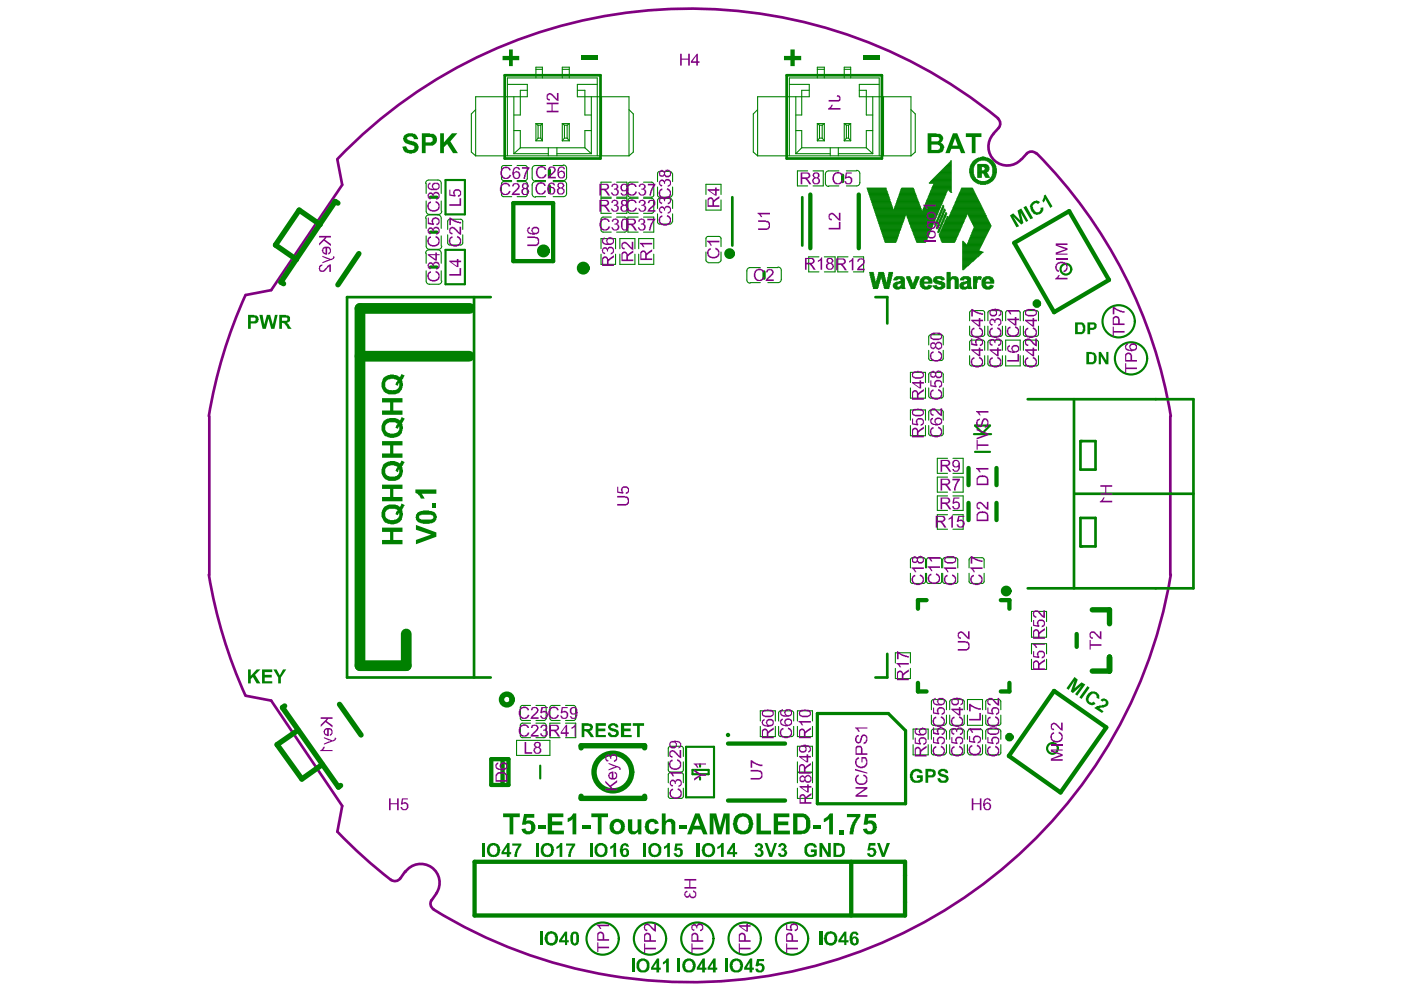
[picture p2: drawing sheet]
<svg xmlns="http://www.w3.org/2000/svg" width="297mm" height="210mm" viewBox="0 0 297 210" stroke-linecap="round" stroke-linejoin="round" font-family="sans-serif">
<path d="M71.4 33.8l1 5.3-15 22.3-5.4 1M211.3 27.1l-1.2 1.2M217.2 32.5l-1 1.2M44.3 88.1v33.5M247.6 88.1v33.5M52 147.2l5.4 1 15 22.3-1 5.5M85.7 184.4l-1 1.5M91.3 190.4v.1a1.36 1.36 0 0 0 .4 1.9M92.3 189.1l-1 1.4" fill="none" stroke="#800080" stroke-width=".57"/>
<circle cx="92.3" cy="184.4" r=".28" fill="#800080"/>
<path d="M210.2 28.4a4 4 0 0 0 .2 5.6 4 4 0 0 0 5.7-.3M211.1 25.1a1.36 1.36 0 0 1 .2 2M211.2 25.1a103.2 103.2 0 0 0-139.8 8.6M219.2 32.5l-.1-.1a1.37 1.37 0 0 0-1.9 .1M219.3 32.4a102.9 102.9 0 0 1 28.4 55.6M51.9 62.4a102.9 102.9 0 0 0-7.7 25.6M44.2 121.6a102.9 102.9 0 0 0 7.7 25.6M247.7 121.6a103.2 103.2 0 0 1-156 70.8M71.4 176l5.5 5.3 5.8 4.9M84.7 185.9a1.37 1.37 0 0 1-2 .3M85.7 184.5a4 4 0 0 1 5.6-1 4 4 0 0 1 1 5.6" fill="none" stroke="#800080" stroke-width=".57"/>
<path d="M67.7 47.5l-4.4-3-5 7.3 4.4 3.1M71.5 43l-.6-.4-11.5 17.1 .6 .3M75.9 53.7l-4.4 6.6M231.1 129h3.6v3M234.7 139v3h-3.6M60.2 149.4l-.4 .3 11.8 16.8 .5-.3M63.1 154.5l-4.5 3.1 5.3 7.2 4.3-3M71.8 149l4.6 6.5M122.9 158.2v-.4h13.5v.4M122.9 168.5v.4h13.5v-.4" fill="none" stroke="#008000" stroke-width="1.1"/>
<g fill="none" stroke="#008000" stroke-width=".23">
<path d="M107.3 17.9h4.3v2.6h-11v12.5M111.6 19.1h-1.5v5.2h-1.4M113.4 16.5v-2.3h1.3v2.3M113.4 14.7h1.3M119 14.7h1.4M119 16.5v-2.3h1.4v2.3M122.1 19.1h1.6v5.2h1.4M126.4 17.9h-4.3v2.6h11v12.5M167 17.9h4.2v2.6h-10.9v12.5M171.2 19.1h-1.6v5.2h-1.2M172.9 14.7h1.5M172.9 16.5v-2.3h1.5v2.3"/>
<path d="M178.6 14.7h1.4M178.6 16.5v-2.3h1.4v2.3M181.8 19.1h1.5v5.2h1.3M186 17.9h-4.2v2.6h10.9v12.5M90.2 38.8v2.1M90.7 38.1h2M93.3 38.8v2.1M100.6 23.2l-.9 .9v8.1l.9 .8M100.6 33h32.5M106.1 35.5v2.2M106.1 38.9v2.3M106.6 38.4h1.7"/>
<path d="M106.6 35h1.7M106.6 38.2h1.7M107.3 33v-16.5h19.1v16.5M108.7 27.6h1.4v3.7M108.7 20.5v12M108.7 32.5h7.3M109.4 38.4h1.7M109.4 35h1.7M109.4 38.2h1.7M110.1 31.3l-1.4 1.2M110.1 31.3h13.6M111.6 35.5v2.2"/>
<path d="M111.6 38.9v2.3M112.6 35.7v1.9M112.6 39.1v1.9M113.3 38.4h2.1M113.3 35h2.1M113.3 38.2h2.1M113.4 26.2l.4 .3M113.4 26.2v3.6M113.4 29.8h1.3M113.4 26.2h1.3M113.8 26.5v2.7M113.8 29.2h.6"/>
<path d="M113.8 26.5h.6M113.8 29.2l-.4 .6M114.4 29.2l.3 .6M114.4 26.5v2.7M114.7 26.2v3.6M114.7 26.2l-.3 .3M116 31.3v1.7M117 38.4h2.2M117 35h2.2M117 38.2h2.2M117.8 31.3v1.7M117.8 32.5h7.3"/>
<path d="M119 29.8h1.4M119 26.2h1.4M119 26.2l.4 .3M119 26.2v3.6M119.4 29.2h.6M119.4 26.5h.6M119.4 26.5v2.7M119.4 29.2l-.4 .6M119.9 35.6v1.9M119.9 39v1.9M120 29.2l.4 .6M120 26.5v2.7"/>
<path d="M120.4 26.2v3.6M120.4 26.2l-.4 .3M123.7 31.3l1.4 1.2M125.1 27.6h-1.4v3.7M125.1 20.5v12M127.3 20.5v12.5M129.3 38.5h-2.1v3.2h2.1M130.5 38.5h2.1v3.2h-2.1M132.8 39v2.3M133.1 23.2l.9 .9v8.1l-.9 .8M133.3 38.5h1.7M136.2 38.5h1.7"/>
<path d="M138.3 39v2.3M139.1 36.7v1.7M139.1 39.6v1.7M139.6 36.3h2.1M142.3 36.7v1.7M142.3 39.6v1.7M160.3 23.2l-.9 .9v8.1l.9 .8M160.3 33h32.4M167 33v-16.5h19v16.5M168.4 27.6h1.2v3.7M168.4 20.5v12M168.4 32.5h7.3"/>
<path d="M169.6 31.3h13.7M169.6 31.3l-1.2 1.2M170.9 36.2h-2.2v3.1h2.2M172 36.2h2.2v3.1h-2.2M172.9 29.8h1.5M172.9 26.2h1.5M172.9 26.2l.5 .3M172.9 26.2v3.6M173.4 29.2h.5M173.4 26.5h.5M173.4 26.5v2.7M173.4 29.2l-.5 .6"/>
<path d="M173.9 29.2l.5 .6M173.9 26.5v2.7M174.4 26.2v3.6M174.4 26.2l-.5 .3M174.6 36.8v2M175.3 36.2h2.2M175.3 39.3h2.2M175.7 31.3v1.7M177.4 31.3v1.7M177.4 32.5h7.2M178.6 29.8h1.4M178.6 26.2h1.4"/>
<path d="M178.6 26.2v3.6M178.6 26.2l.5 .3M179.1 29.2h.4M179.1 26.5h.4M179.1 36.2h2.1M179.1 39.3h2.1M179.1 26.5v2.7M179.1 29.2l-.5 .6M179.5 29.2l.5 .6M179.5 26.5v2.7M180 26.2v3.6M180 26.2l-.5 .3"/>
<path d="M181.9 36.7v2M183.3 31.3l1.3 1.2M184.6 27.6h-1.3v3.7M184.6 20.5v12M186.9 20.5v12.5M192.7 23.2l.9 .9v8.1l-.9 .8M90.2 42.5v2.2M90.2 46.2v2.1M90.2 49.9v2.2M90.2 53.6v2.1M90.2 57.3v2.2M90.7 52.9h2"/>
<path d="M90.7 45.5h2M90.8 52.8h2M90.8 45.4h2M93.3 42.5v2.2M93.3 46.2v2.1M93.3 49.9v2.2M93.3 53.6v2.1M93.3 57.3v2.2M94.7 46.8v1.7M94.7 49.7v1.7M95.2 51.8h2.2M95.2 46.4h2.2"/>
<path d="M97.9 46.8v1.7M97.9 49.7v1.7M106.6 41.6h1.7M109.4 41.6h1.7M113.3 41.6h2.1M117 41.6h2.2M127.2 52.6v-2.1h3v2.1M127.2 46.4v2.3M127.2 53.8v2.1h3v-2.1M127.6 45.9h1.7M127.6 49.1h1.7M129.3 42h-2.1v3.1h2.1"/>
<path d="M130.5 42h2.1v3.1h-2.1M130.5 45.9h1.7M130.5 49.1h1.7M131.1 52.6v-2.1h3.2v2.1M131.1 53.8v2.1h3.2v-2.1M132.6 46.4v2.3M132.8 42.4v2.3M133.3 41.7h1.7M133.3 45.1h1.7M133.3 42h1.7M135 45.9h-2.2v3.2h2.2M135.1 52.6v-2.1h3.2v2.1"/>
<path d="M135.1 53.8v2.1h3.2v-2.1M136.2 41.7h1.7M136.2 45.1h1.7M136.2 42h1.7M136.2 45.9h2.1v3.2h-2.1M138.3 42.4v2.3M139.1 42.4v1.7M139.1 45.3v1.7M139.6 41.7h2.1M139.6 42h2.1M139.6 47.4h2.1M142.3 42.4v1.7"/>
<path d="M142.3 45.3v1.7M149.4 41.2v-2.2h3.1v2.2M149.4 42.3v2.2h3.1v-2.2M149.4 50.5v1.7M149.4 53.3v1.7M149.8 50h2.3M149.8 55.6h2.3M152.5 50.5v1.7M152.5 53.3v1.7M158 57.3v1.9M158.6 56.6h2.3M158.7 59.8h2.2"/>
<path d="M162.3 56.6h2.3M162.4 59.8h2.2M165.3 57.2v1.9M173.3 54.3h-2.2v3.2h2.2M174.4 54.3h2.3v3.2h-2.3M179.4 54.3h-2.2v3.2h2.2M180.5 54.3h2.2v3.2h-2.2M90.8 60.1h2M196.5 71.3v1.7M196.5 74.1v1.7M196.5 79.2v1.7M196.9 78.8h2.2"/>
<path d="M196.9 70.8h2.2M196.9 76.3h2.2M199.6 71.3v1.7M199.6 74.1v1.7M199.6 79.2v1.7M205.1 66.2v1.7M205.1 69v1.7M205.1 72.4v1.7M205.1 75.3v1.7M205.6 77.4h2.3M205.6 71.2h2.3M205.6 72h2.3"/>
<path d="M205.6 65.7h2.3M208.3 66.2v1.7M208.3 69v1.7M208.3 72.4v1.7M208.3 75.3v1.7M209 66.2v1.7M209 69v1.7M209 72.4v1.7M209 75.3v1.7M209.5 77.4h2.1M209.5 71.2h2.1M209.5 72h2.1"/>
<path d="M209.5 65.7h2.1M212.1 66.2v1.7M212.1 69v1.7M212.1 72.4v1.7M212.1 75.3v1.7M212.8 75.3v2.1h3v-2.1M212.8 66.2v1.7M212.8 69v1.7M212.8 74.1v-2.1h3v2.1M213.2 71.2h2.2M213.2 65.7h2.2M215.8 66.2v1.7"/>
<path d="M215.8 69v1.7M216.5 66.2v1.7M216.5 69v1.7M216.5 72.4v1.7M216.5 75.3v1.7M217 77.4h2.3M217 71.2h2.3M217 72h2.3M217 65.7h2.3M219.7 66.2v1.7M219.7 69v1.7M219.7 72.4v1.7"/>
<path d="M219.7 75.3v1.7M192.6 80.9v-2.1h3.2v2.1M192.6 82.1v2.1h3.2v-2.1M192.6 88.9v-2.2h3.2v2.2M192.6 90v2.2h3.2v-2.2M196.5 82.1v1.7M196.5 87.2v1.7M196.5 90v1.7M196.9 86.7h2.2M196.9 92.2h2.2M196.9 84.2h2.2M199.6 82.1v1.7"/>
<path d="M199.6 87.2v1.7M199.6 90v1.7M200.5 97h-2.2v3.2h2.2M201.6 97h2.2v3.2h-2.2M192.6 118.5v1.7M193.1 118h2.2M195.8 118.5v1.7M196 118.5v1.7M196.5 118h2.3M199.2 118.5v1.7M199.4 118.5v1.7M199.9 118h2.3"/>
<path d="M200.5 101h-2.2v3.1h2.2M200.5 104.9h-2.2v3.1h2.2M200.5 108.9h-2.2v3.1h2.2M201.6 108.9h2.2v3.1h-2.2M201.6 101h2.2v3.1h-2.2M201.6 104.9h2.2v3.1h-2.2M202.6 118.5v1.7M205 118.5v1.7M205.5 118h2.3M208.2 118.5v1.7M192.6 121.3v1.7M193.1 123.5h2.2"/>
<path d="M195.8 121.3v1.7M196 121.3v1.7M196.5 123.5h2.3M199.2 121.3v1.7M199.4 121.3v1.7M199.9 123.5h2.3M202.6 121.3v1.7M205 121.3v1.7M205.5 123.5h2.3M208.2 121.3v1.7M218.2 139.5v2.2h3.2v-2.2M218.2 131.5v-2.1h3.2v2.1"/>
<path d="M218.2 132.7v2.1h3.2v-2.1M218.2 138.4v-2.2h3.2v2.2M109.3 156.7h7v3.1h-7zM110.1 149.7v2.3M110.1 153.5v2.1M110.5 153h1.7M110.5 156.1h1.7M110.5 152.5h1.7M110.5 149.3h1.7M113.4 153h1.7M113.4 156.1h1.7M113.4 152.5h1.7"/>
<path d="M113.4 149.3h1.7M115.5 149.7v2.3M115.5 153.5v2.1M116.3 149.7v2.3M116.8 152.5h1.7M116.8 149.3h1.7M118.5 153h-2.2v3.1h2.2M119.6 153h2.2v3.1h-2.2M119.6 152.5h1.8M119.6 149.3h1.8M121.8 149.7v2.3M141.4 158.4v1.7"/>
<path d="M141.8 157.9h2.3M144.6 158.4v1.7M160.9 152.6v-2.2h3.1v2.2M160.9 153.7v2.2h3.1v-2.2M164.7 150.9v1.7M164.7 153.7v1.7M165.2 150.4h2.3M165.2 155.9h2.3M167.9 150.9v1.7M167.9 153.7v1.7M168.7 152.6v-2.2h3.2v2.2M168.7 153.7v2.2h3.2v-2.2"/>
<path d="M189.4 140.3v-2.2h3.2v2.2M189.4 141.4v2.2h3.2v-2.2M193.2 157.6v2.1h3.2v-2.1M193.2 156.4v-2.1h3.2v2.1M197.1 148.5v1.7M197.1 151.3v1.7M197.1 154.7v1.7M197.1 157.6v1.7M197.5 159.7h2.2M197.5 154.3h2.2M197.5 153.5h2.2M197.5 148h2.2"/>
<path d="M200.2 148.5v1.7M200.2 151.3v1.7M200.2 154.7v1.7M200.2 157.6v1.7M200.9 148.5v1.7M200.9 151.3v1.7M200.9 154.7v1.7M200.9 157.6v1.7M201.4 159.7h2.1M201.4 154.3h2.1M201.4 153.5h2.1M201.4 148h2.1"/>
<path d="M204 148.5v1.7M204 151.3v1.7M204 154.7v1.7M204 157.6v1.7M204.7 151.3v2.2h3.2v-2.2M204.7 150.2v-2.2h3.2v2.2M204.7 154.7v1.7M204.7 157.6v1.7M205.3 159.7h2.1M205.3 154.3h2.1M207.9 154.7v1.7M207.9 157.6v1.7"/>
<path d="M208.6 148.5v1.7M208.6 151.3v1.7M208.6 154.7v1.7M208.6 157.6v1.7M209 159.7h2.3M209 154.3h2.3M209 153.5h2.3M209 148h2.3M211.7 148.5v1.7M211.7 151.3v1.7M211.7 154.7v1.7M211.7 157.6v1.7"/>
<path d="M141.4 161.2v1.7M141.4 163.9v1.7M141.4 166.8v1.7M141.8 168.9h2.3M141.8 163.4h2.3M141.8 163.5h2.3M144.6 161.2v1.7M144.6 163.9v1.7M144.6 166.8v1.7M168.7 160.1v-2.2h3.2v2.2M168.7 161.2v2.2h3.2v-2.2M168.7 165.6v-2.1h3.2v2.1"/>
<path d="M168.7 166.8v2.1h3.2v-2.1"/>
</g>
<path d="M116.2 35.9v1.4M116.2 39.3v1.4M178.3 37.1v1.3M91.1 56.5h1.3M91.1 41.7h1.3M91.1 49.1h1.3M161.7 57.5v1.4M172.9 151h15l3.7 3.6v15.5h-18.7z" fill="none" stroke="#008000" stroke-width=".68"/>
<g fill="none" stroke="#008000" stroke-width=".91">
<path d="M108.6 43h8.4v12.3h-8.4zM171.4 41.2v11.3M181.7 41.2v11.3M214.6 51.4l11.6-6.7 8.4 14.5-11.6 6.9zM204.9 99v3.7M210.8 99v3.7M204.9 106.4v3.6M210.8 106.4v3.6M196 127h-1.8v1.8M211.7 127h1.9v1.8M227.8 134.1v2.8M154 157.3h12.1"/>
<path d="M194.2 144.5v1.8h1.8M213.6 144.5v1.8h-1.9M223 146.2l11.1 7.7-9.7 13.8-11-7.7zM103.9 160.6h3.7v5.5h-3.7zM106.3 160.6v5.5M154 169.4h12.1M100.4 182.3h91.1v11.4h-91.1zM180.1 182.3v11.4"/>
</g>
<path d="M94.3 38.1h4.1v7.3h-4.1zM94.3 52.9h4.1v7.2h-4.1zM206 91.9h3.7M206.3 90h3.2l-1.6 1.6zM206.3 95.6h3.2M145.1 158h6v10.7h-6zM114.3 162v2.7M146.5 162.9h3.4v.9h-3.4zM148.1 161.8v.4M148.1 164.5v.5" fill="none" stroke="#008000" stroke-width=".46"/>
<g fill="none" stroke="#008000" stroke-width=".21">
<path d="M183.4 39.8h4.1M183.5 39.9h4M190.7 39.9h2.6M190.8 39.8h2.4M196.6 38.8h4.7M196.6 38.7h4.7M196.8 38.5h4.5M196.8 38.4h4.5M196.9 38.3h4.4M197.1 38.2h4.2M197.2 39.9h4.1M197.2 39.8h4.1"/>
<path d="M197.2 39.7h4.1M197.2 38.1h4.1M197.3 39.6h4M197.3 39.5h4M197.3 38h4M197.4 39.3h3.9M197.4 39.2h3.9M197.4 37.9h3.9M197.5 39.1h3.8M197.5 39h3.8M197.5 38.9h3.8M197.5 37.7h3.8"/>
<path d="M197.6 37.6h3.7M197.7 37.5h3.6M197.9 37.4h3.4M198 37.3h3.3M198.1 37.2h3.2M198.2 37.1h3.1M198.3 37h3M198.4 36.8h2.9M198.5 36.7h2.8M198.6 36.6h2.7M198.8 36.5h2.5M198.9 36.4h2.4"/>
<path d="M199 36.3h2.3M199.1 36.2h2.2M199.2 36h2.1M199.3 35.9h2M199.4 35.8h1.9M199.6 35.7h1.7M199.7 35.6h1.6M199.8 35.5h1.5M199.9 35.4h1.4M200 35.2h1.3M200.1 35.1h1.2M200.2 35h1.1"/>
<path d="M200.4 34.9h.9M200.5 34.8h.8M200.6 34.7h.7M200.7 34.6h.6M200.8 34.5h.5M200.9 34.3h.4M201 34.2h.3M201.2 34.1h.1M201.2 34h.1M203.4 39.9h2.4M203.4 39.8h2.3M205.1 36.6h.8"/>
<path d="M205.1 36.5h.8M205.1 36.4h.8M205.1 36.3h.8M205.1 36.2h.8M205.1 36h.8M205.1 35.9h.8M205.1 35.8h.8M205.1 35.7h.8M205.3 37.1h.7M205.3 37h.7M205.3 36.8h.6M205.3 36.7h.6"/>
<path d="M205.3 35.6h.6M205.3 35.5h.6M205.3 35.4h.7M205.3 35.2h.7M205.4 37.4h.8M205.4 37.3h.8M205.4 37.2h.6M205.4 35.1h.6M205.4 35h.8M205.4 34.9h.8M205.5 37.6h.9M205.5 37.5h.8"/>
<path d="M205.5 34.8h.8M205.6 37.7h.8M205.6 34.7h.8M205.6 34.6h.9M205.7 38h1M205.7 37.9h.8M205.7 34.5h.9M205.7 34.3h1M205.8 38.1h1M205.8 34.2h1M205.9 34.1h1.2M205.9 38.2h1.2"/>
<path d="M206 34h1.4M206 38.3h1.4M206.2 38.4h3.6M206.2 33.9h3.6M206.4 38.5h3.2M206.4 33.8h3.2M206.5 38.7h3M206.5 33.7h3M206.7 38.8h2.5M206.7 33.5h2.5M206.8 37.5h.8M206.8 37.4h.8"/>
<path d="M206.8 37.3h.8M206.8 37.2h.8M206.8 37.1h.8M206.8 37h.8M206.8 36.8h.8M206.8 36.7h.8M206.8 36.6h2M206.8 36.5h2M206.8 36.4h2M206.8 36.3h2.2M206.8 36.2h2.3M206.8 36h.8"/>
<path d="M206.8 35.9h.8M206.8 35.8h.8M206.8 35.7h.8M206.8 35.6h.8M206.8 35.5h.8M206.8 35.4h.8M206.8 35.2h2.3M206.8 35.1h2.3M206.8 35h2.2M206.8 34.9h2.1M206.8 34.8h1.9M207 38.9h2"/>
<path d="M207 33.4h2M207.4 39h1.2M207.4 33.3h1.2M207.8 33.2h.4M208.1 36.7h.8M208.2 37h.8M208.2 36.8h.7M208.2 36h.9M208.2 35.4h1M208.3 37.2h.8M208.3 37.1h.8M208.3 35.9h.9"/>
<path d="M208.3 35.5h.9M208.4 37.4h.8M208.4 37.3h.8M208.4 35.8h.8M208.4 35.7h.8M208.4 35.6h.8M208.6 37.5h.7M208.6 34h1.3M208.6 38.3h1.3M208.9 34.1h1.1M208.9 38.2h1.1M209.1 38.1h1"/>
<path d="M209.1 34.2h1M209.2 38h1.1M209.2 34.3h1.1M209.3 34.5h1M209.5 37.9h.8M209.5 37.7h.9M209.5 34.6h.9M209.6 37.6h.9M209.6 34.7h.9M209.7 37.5h.8M209.7 34.8h.8M209.8 37.4h.8"/>
<path d="M209.8 37.3h.8M209.8 35h.8M209.8 34.9h.8M209.9 37.2h.7M209.9 37.1h.8M209.9 37h.8M209.9 35.4h.8M209.9 35.2h.8M209.9 35.1h.7M210 36.8h.7M210 36.7h.7M210 36.6h.8"/>
<path d="M210 36.5h.8M210 36.4h.8M210 36.3h.8M210 36.2h.8M210 36h.8M210 35.9h.8M210 35.8h.8M210 35.7h.8M210 35.6h.7M210 35.5h.7M183.5 40.1h4M183.5 40h4"/>
<path d="M183.6 40.5h4.1M183.6 40.4h4M183.6 40.3h4M183.7 40.8h4.1M183.7 40.7h4M183.7 40.6h4M183.8 41h4M183.8 40.9h4M183.8 41.2h4.1M184 57.8h.8M184 57.6h.8M184 41.5h4.1"/>
<path d="M184 41.4h3.9M184 41.3h3.9M184.1 58.3h.8M184.1 58.2h.8M184.1 58.1h.8M184.1 58h.8M184.1 57.9h.7M184.1 41.8h4.1M184.1 41.7h4M184.1 41.6h4M184.2 58.7h.8M184.2 58.6h.8"/>
<path d="M184.2 58.4h.7M184.2 42.2h4.1M184.2 42.1h4M184.2 42h4M184.2 58.8h.8M184.3 59.2h.8M184.3 59.1h.8M184.3 59h.8M184.3 58.9h.7M184.3 42.5h4M184.3 42.4h4M184.3 42.3h4"/>
<path d="M184.4 59.7h.8M184.4 59.6h.8M184.4 59.5h.7M184.4 59.3h.7M184.4 42.9h4.1M184.4 42.8h4M184.4 42.6h4M184.5 59.9h1.5M184.5 59.8h.7M184.5 43.2h4.1M184.5 43.1h4M184.5 43h4"/>
<path d="M184.6 43.5h4.1M184.6 43.4h4M184.6 43.3h4M184.8 43.9h4.1M184.8 43.8h3.9M184.8 43.7h3.9M184.9 44.2h4.1M184.9 44.1h4M184.9 44h4M185 44.5h4M185 44.3h4M185 44.6h10"/>
<path d="M185.1 44.9h13.4M185.1 44.8h13.4M185.1 44.7h13.5M185.2 45.3h13.2M185.2 45.1h13.2M185.2 45h13.2M185.3 59.8h.7M185.3 59.7h.8M185.3 45.6h6.3M185.3 45.5h6.3M185.3 45.4h6.3M185.4 59.6h.7"/>
<path d="M185.4 59.5h.7M185.4 59.3h.7M185.4 45.9h6.1M185.4 45.8h6.1M185.4 45.7h6.1M185.6 59.2h.6M185.6 59.1h.6M185.6 59h.6M185.6 58.9h.8M185.6 46.3h5.8M185.6 46.2h5.8M185.6 46h5.8"/>
<path d="M185.7 58.7h.7M185.7 58.6h.7M185.7 46.6h5.5M185.7 46.5h5.5M185.7 46.4h5.5M185.7 58.8h.7M185.8 58.4h1.3M185.8 58.3h1.3M185.8 58.2h1.2M185.8 58.1h1.2M185.8 47h5.3M185.8 46.8h5.3"/>
<path d="M185.8 46.7h5.3M185.9 58h1.1M185.9 57.9h1.1M185.9 57.8h1M185.9 57.6h1M185.9 47.3h5M185.9 47.2h5.1M185.9 47.1h5.1M186 47.6h4.8M186 47.5h4.9M186 47.4h4.9M186.1 48h4.6"/>
<path d="M186.1 47.9h4.7M186.1 47.8h4.7M186.2 48.3h4.4M186.2 48.2h4.5M186.2 48.1h4.5M186.4 48.7h4.1M186.4 48.5h4.2M186.4 48.4h4.2M186.5 58.7h.6M186.5 58.6h.6M186.5 49h3.8M186.5 48.9h3.8"/>
<path d="M186.5 48.8h4M186.5 58.8h.8M186.6 59.1h.7M186.6 59h.7M186.6 58.9h.7M186.6 49.3h3.6M186.6 49.2h3.6M186.6 49.1h3.7M186.7 59.6h.7M186.7 59.5h.7M186.7 59.3h.7M186.7 59.2h.7"/>
<path d="M186.7 49.6h3.4M186.7 49.5h3.5M186.7 49.7h3.4M186.8 59.9h.7M186.8 59.8h.7M186.8 59.7h.7M186.8 50h3.2M186.8 49.9h3.2M186.8 49.8h3.3M186.9 50.4h3M186.9 50.3h3M186.9 50.1h3.1"/>
<path d="M187 50.7h2.8M187 50.6h2.8M187 50.5h2.9M187.1 51.1h2.6M187.1 50.9h2.6M187.1 50.8h2.7M187.3 51.3h2.2M187.3 51.2h2.2M187.6 59.9h.7M187.6 59.8h.8M187.6 59.7h.8M187.7 59.6h.7"/>
<path d="M187.7 59.5h.7M187.7 59.3h.8M187.7 59.2h.8M187.8 59.1h.7M187.8 59h.7M187.8 58.9h.8M187.8 58.7h.8M187.8 58.8h.8M187.9 58.6h.7M187.9 58.4h.8M187.9 58.3h.8M187.9 58.2h.8"/>
<path d="M187.9 58.1h.8M188.1 58h.6M188.1 57.9h.8M188.1 57.8h.8M188.1 57.6h.8M189.1 59.2h.7M189.1 59.1h.8M189.1 44.5h5.9M189.1 44.3h5.8M189.2 59.9h2.2M189.2 59h.9M189.2 58.9h2"/>
<path d="M189.2 44.2h5.7M189.2 44.1h5.7M189.2 44h5.6M189.3 43.9h5.5M189.3 43.8h5.5M189.3 43.7h5.4M189.3 58.8h1.9M189.4 59.8h2M189.4 58.7h1.7M189.4 43.5h5.3M189.4 43.4h5.1M189.5 43.3h5"/>
<path d="M189.5 43.2h5M189.5 43.1h4.9M189.7 59.7h1.7M189.7 58.6h1.2M189.7 43h4.7M189.7 42.9h4.7M189.7 42.8h4.6M189.8 42.6h4.5M189.8 42.5h4.4M189.8 42.4h4.4M189.9 42.3h4.3M189.9 42.2h4.2"/>
<path d="M189.9 42.1h4.2M190 42h4M190 41.8h4M190.1 41.7h3.9M190.1 41.6h3.8M190.1 41.5h3.8M190.2 59.6h1.2M190.2 41.4h3.7M190.2 41.3h3.6M190.2 41.2h3.6M190.3 59h1.1M190.3 41h3.5"/>
<path d="M190.3 40.9h3.3M190.3 40.8h3.3M190.5 40.7h3M190.5 40.5h3M190.5 40.6h3M190.6 59.5h.8M190.6 59.2h.8M190.6 59.1h.8M190.6 40.4h2.8M190.6 40.3h2.8M190.6 40.1h2.8M190.7 59.3h.7"/>
<path d="M190.7 40h2.6M191.7 45.4h6.6M191.8 58.9h.8M191.8 58.7h.7M191.8 58.6h.7M191.8 45.7h6.4M191.8 45.6h6.4M191.8 45.5h6.5M191.8 58.8h.8M191.9 59.1h.8M191.9 59h.7M191.9 46h6.2"/>
<path d="M191.9 45.9h6.2M191.9 45.8h6.2M192 59.3h.8M192 59.2h.7M192 46.3h6M192 46.2h6M192.2 59.7h.8M192.2 59.6h.6M192.2 59.5h.6M192.2 46.6h5.7M192.2 46.5h5.7M192.2 46.4h5.7"/>
<path d="M192.3 59.9h.7M192.3 59.8h.7M192.3 47h5.3M192.3 46.8h5.4M192.3 46.7h5.4M192.4 47.3h5.1M192.4 47.2h5.1M192.4 47.1h5.2M192.5 47.5h4.9M192.5 47.4h5M192.6 47.9h4.7M192.6 47.8h4.7"/>
<path d="M192.6 47.6h4.8M192.7 48.2h4.5M192.7 48.1h4.5M192.7 48h4.6M192.8 48.4h4.3M192.8 48.3h4.3M193 48.8h3.9M193 48.7h3.9M193 48.5h4.1M193.1 49h3.7M193.1 48.9h3.7M193.2 49.3h3.5"/>
<path d="M193.2 49.2h3.5M193.2 49.1h3.5M193.3 59.9h.7M193.3 59.8h.7M193.3 59.7h.8M193.3 49.6h3.3M193.3 49.5h3.3M193.3 49.7h3.2M193.4 59.6h.7M193.4 59.5h.7M193.4 49.9h3.1M193.4 49.8h3.1"/>
<path d="M193.5 59.3h.7M193.5 59.2h.7M193.5 59.1h.8M193.5 50.3h2.8M193.5 50.1h2.9M193.5 50h2.9M193.6 59h.7M193.6 58.9h.8M193.6 50.6h2.5M193.6 50.5h2.5M193.6 50.4h2.7M193.6 58.8h.8"/>
<path d="M193.8 58.7h.6M193.8 58.6h.6M193.8 50.8h2.2M193.8 50.7h2.3M193.9 51.2h2M193.9 51.1h2M193.9 50.9h2.1M194 51.3h1.8M194.7 59.9h2.5M194.7 59.8h2.5M194.7 59.7h2.5M194.7 59.6h.8"/>
<path d="M194.7 59.5h.8M194.8 59.3h.7M194.8 59.2h.7M194.8 59.1h.8M194.9 59h1M195 58.9h1.9M195.1 58.8h1.7M195.2 58.7h1.5M195.2 44.5h3.4M195.2 44.3h3.6M195.2 44.6h3.4M195.3 44.2h3.5"/>
<path d="M195.3 44.1h3.6M195.5 58.6h1M195.5 44h3.4M195.5 43.9h3.5M195.5 43.8h3.5M195.6 43.7h3.4M195.6 43.5h3.5M195.7 43.4h3.4M195.7 43.3h3.5M195.8 43.2h3.4M195.8 43.1h3.5M195.8 43h3.5"/>
<path d="M195.9 42.9h3.4M195.9 42.8h3.5M196 59h1.1M196 42.6h3.4M196 42.5h3.6M196 42.4h3.6M196.1 42.3h3.5M196.1 42.2h3.6M196.3 59.1h.8M196.3 42.1h3.4M196.3 42h3.5M196.4 59.2h.8"/>
<path d="M196.4 41.8h3.4M196.4 41.7h3.5M196.4 41.6h3.5M196.5 59.6h.7M196.5 59.5h.7M196.5 59.3h.7M196.5 41.5h3.4M196.5 41.4h3.5M196.6 41h3.5M196.6 41.3h3.4M196.6 41.2h3.5M196.7 40.9h3.4"/>
<path d="M196.7 40.8h3.5M196.8 40.7h3.4M196.8 40.5h3.6M196.8 40.6h3.6M196.9 40.4h3.6M196.9 40.3h3.6M197.1 40.1h3.4M197.1 40h4.2M197.5 59.6h1.7M197.5 59.5h1.1M197.5 59.3h.8M197.5 59.2h.7"/>
<path d="M197.5 59.1h.7M197.5 59h.8M197.6 59.7h1.8M197.6 58.9h2.1M197.6 58.8h2.1M197.7 59.8h2M197.9 59.9h1.9M197.9 58.7h1.5M197.9 47.8h.2M197.9 47.6h.2M197.9 47.5h.2M197.9 47.4h.3"/>
<path d="M197.9 47.3h.3M198 58.6h1.2M198 47.2h.3M198 47.1h.3M198.1 48.3h.3M198.1 48.2h.3M198.1 47h.3M198.1 46.8h.3M198.1 46.7h.3M198.2 48.4h.1M198.2 48.1h.2M198.2 48h.3"/>
<path d="M198.2 47.9h.3M198.2 46.6h.3M198.2 46.5h.3M198.3 47.8h.3M198.3 47.6h.3M198.3 46.4h.3M198.3 46.3h.3M198.4 49.2h.2M198.4 49.1h.2M198.4 49h.4M198.4 48.9h.4M198.4 47.5h.4"/>
<path d="M198.4 47.4h.4M198.4 47.3h.4M198.4 46.2h.2M198.4 46h.4M198.4 45.9h.4M198.5 48.8h.4M198.5 48.7h.4M198.5 48.5h.4M198.5 47.2h.4M198.5 47.1h.4M198.5 45.8h.4M198.5 45.7h.4"/>
<path d="M198.6 48.4h.4M198.6 48.3h.4M198.6 47h.4M198.6 46.8h.4M198.6 45.6h.4M198.6 45.5h.4M198.6 45.4h.4M198.6 49.7h4.1M198.8 50h3.7M198.8 49.9h3.8M198.8 49.8h3.8M198.8 49.6h3.9"/>
<path d="M198.8 49.5h3.9M198.8 48.2h.3M198.8 48.1h.3M198.8 46.7h.3M198.8 46.6h.3M198.8 46.5h.3M198.8 45.3h.3M198.8 45.1h.3M198.9 50.3h3.5M198.9 50.1h3.6M198.9 49.3h4M198.9 49.2h4"/>
<path d="M198.9 48h.2M198.9 47.9h.3M198.9 47.8h.3M198.9 46.4h.3M198.9 46.3h.3M198.9 45h.3M198.9 44.9h.3M199 59h.8M199 50.6h3.3M199 50.5h3.3M199 50.4h3.4M199 49.1h4"/>
<path d="M199 49h4M199 47.6h.3M199 47.5h.3M199 46.2h.3M199 46h.3M199 44.8h.3M199 44.7h.3M199 44.6h.3M199.1 59.1h.7M199.1 50.9h3.1M199.1 50.8h3.1M199.1 50.7h3.2"/>
<path d="M199.1 48.9h4M199.1 48.8h4M199.1 48.7h4.1M199.1 44.5h.3M199.1 44.3h.3M199.1 47.4h.3M199.1 47.3h.3M199.1 47.2h.3M199.1 45.9h.3M199.1 45.8h.3M199.1 45.7h.3M199.2 59.2h.4"/>
<path d="M199.2 51.2h2.9M199.2 51.1h2.9M199.2 44.2h.4M199.2 44.1h.4M199.2 44h.4M199.2 48.5h4M199.2 48.4h4M199.2 47.1h.4M199.2 47h.4M199.2 45.6h.4M199.2 45.5h.4M199.3 51.3h2.6"/>
<path d="M199.3 43.9h.4M199.3 43.8h.4M199.3 48.3h4M199.3 48.2h4M199.3 46.8h.4M199.3 46.7h.4M199.3 45.4h.4M199.3 45.3h.4M199.3 45.1h.4M199.4 43.7h.3M199.4 43.5h.3M199.4 43.4h.2"/>
<path d="M199.4 48.1h4M199.4 48h4M199.4 47.9h4.1M199.4 46.6h.4M199.4 46.5h.4M199.4 46.4h.4M199.4 45h.4M199.4 44.9h.4M199.6 47.8h3.9M199.6 47.6h3.9M199.6 46.3h.3M199.6 46.2h.3"/>
<path d="M199.6 44.8h.3M199.6 44.7h.3M199.7 44.5h.3M199.7 44.3h.2M199.7 47.5h4M199.7 47.4h4M199.7 46h.3M199.7 45.9h.3M199.7 45.8h.4M199.7 44.6h.3M199.8 44.2h.1M199.8 47.3h4"/>
<path d="M199.8 47.2h4M199.8 45.7h.3M199.8 45.6h.3M199.9 47.1h4M199.9 47h4M199.9 46.8h4.1M199.9 45.5h.3M199.9 45.4h.3M200 46.7h4M200 46.6h4M200 45.3h.4M200 45.1h.2"/>
<path d="M200 45h.2M200.1 46.5h4M200.1 46.4h4M200.2 46.3h4M200.2 46.2h4M200.4 59.9h.6M200.4 59.8h.6M200.4 59.7h.6M200.4 59.6h.6M200.4 59.5h.6M200.4 59.3h.8M200.4 59.2h.8"/>
<path d="M200.4 59.1h.9M200.4 59h1.1M200.4 58.9h2.2M200.4 58.7h.6M200.4 58.6h.6M200.4 58.4h.6M200.4 58.3h.6M200.4 58.2h.6M200.4 58.1h.6M200.4 58h.6M200.4 57.9h.6M200.4 57.8h.6"/>
<path d="M200.4 57.6h.6M200.4 46h.2M200.4 45.9h.2M200.4 45.8h.2M200.4 58.8h.6M200.6 40.1h.7M200.7 40.3h.6M200.7 46h3.6M200.7 45.9h3.6M200.8 40.4h.5M200.8 45.8h3.7M200.8 45.7h3.7"/>
<path d="M200.9 40.5h.4M200.9 45.6h3.6M200.9 45.5h3.7M201 45.4h3.6M201 45.3h7.4M201 40.6h.3M201.2 40.7h.2M201.2 45.1h7.2M201.2 45h7.1M201.2 44.9h7M201.2 58.8h1.4M201.3 58.7h1.2"/>
<path d="M201.3 44.8h6.9M201.3 44.7h6.9M201.4 44.5h6.7M201.4 44.6h6.7M201.5 58.6h.8M201.5 44.3h6.5M201.5 44.2h6.5M201.6 44.1h6.3M201.6 44h6.3M201.6 43.9h6.2M201.7 59h1M201.7 43.8h6.1"/>
<path d="M201.7 43.7h5.9M201.8 43.5h5.8M201.8 43.4h5.7M201.9 59.1h.8M201.9 43.3h5.6M201.9 43.2h5.5M202.1 59.9h.6M202.1 59.8h.6M202.1 59.7h.6M202.1 59.6h.6M202.1 59.5h.6M202.1 59.3h.6"/>
<path d="M202.1 59.2h.6M202.1 43.1h5.3M202.1 43h5.2M202.1 42.9h5.2M202.2 42.8h5M202.2 42.6h5M202.3 42.5h4.8M202.3 42.4h4.8M202.4 42.3h4.6M202.4 42.2h4.6M202.4 42.1h4.4M202.5 42h4.3"/>
<path d="M202.5 41.8h4.2M202.6 41.7h4.1M202.6 41.6h4M202.7 41.5h3.9M202.7 41.4h3.8M202.9 41h3.5M202.9 41.3h3.6M202.9 41.2h3.5M203 40.9h3.3M203 40.8h3.3M203.1 40.7h3.1M203.1 40.6h3.1"/>
<path d="M203.2 59.2h.7M203.2 59.1h.7M203.2 59h.9M203.2 40.5h2.8M203.2 40.4h2.8M203.3 59.9h2.1M203.3 58.9h2.1M203.3 40.3h2.6M203.3 40.1h2.6M203.3 40h2.5M203.4 59.8h2M203.4 58.8h1.9"/>
<path d="M203.5 58.7h1.6M203.7 51.3h.3M203.7 51.2h.2M203.7 51.1h.1M203.7 57.1h.2M203.7 57h.3M203.7 56.8h.4M203.7 56.7h.5M203.7 56.6h.6M203.7 56.5h.8M203.7 56.4h.9M203.7 56.3h1.1"/>
<path d="M203.7 56.2h1.2M203.7 56.1h1.3M203.7 55.9h1.4M203.7 55.8h1.6M203.7 55.7h1.7M203.7 55.6h1.8M203.7 55.5h1.9M203.7 55.4h2.1M203.7 55.3h2.2M203.7 55.1h2.3M203.7 51.7h.8M203.7 51.6h.6"/>
<path d="M203.7 51.5h.5M203.7 51.4h.4M203.7 55h2.5M203.7 54.9h2.6M203.7 54.8h2.7M203.7 54.7h2.8M203.7 54.6h2.9M203.7 54.5h3M203.7 54.3h3.3M203.7 54.2h3.4M203.7 54.1h3.5M203.7 54h3.6"/>
<path d="M203.7 53.9h3.7M203.7 53.8h3.8M203.7 53.7h3.9M203.7 53.6h4.1M203.7 53.4h4.3M203.7 53.3h4.3M203.7 53.2h3.9M203.7 53.1h3.6M203.7 53h3.4M203.7 52.9h3.5M203.7 52.8h3.5M203.7 52.6h3.6"/>
<path d="M203.7 52.5h3.6M203.7 52.4h3.7M203.7 52.3h3.7M203.7 52.2h3.8M203.7 52.1h3.8M203.7 52h3.9M203.7 51.8h3.9M203.8 59.7h1.6M203.8 58.6h1.1M204.3 59.6h1.1M204.3 59h1.1M204.6 59.1h.8"/>
<path d="M204.7 59.5h.7M204.7 59.3h.7M204.7 59.2h.7M204.7 51.7h3.1M204.7 51.6h3.1M204.7 51.5h3.2M204.8 51.3h3.2M204.8 51.4h3.1M204.8 45.5h3.8M204.8 45.4h3.6M204.9 51.2h3.1M204.9 51.1h3.2"/>
<path d="M204.9 50.9h3.2M204.9 45.7h3.8M204.9 45.6h3.8M205 50.8h3.2M205 50.7h3.2M205 45.9h3.8M205 45.8h3.7M205.1 50.6h3.2M205.1 50.5h3.2M205.1 50.4h3.3M205.1 46.2h3.8M205.1 46h3.7"/>
<path d="M205.3 50.3h3.1M205.3 50.1h3.3M205.3 46.4h3.7M205.3 46.3h3.6M205.4 50h3.2M205.4 49.9h3.3M205.4 49.8h3.3M205.4 46.6h3.7M205.4 46.5h3.6M205.5 49.6h3.3M205.5 46.8h3.7M205.5 46.7h3.6"/>
<path d="M205.5 49.7h3.3M205.6 49.5h3.3M205.6 49.3h3.3M205.6 49.2h3.4M205.6 47.1h3.7M205.6 47h3.6M205.7 49.1h3.3M205.7 49h3.4M205.7 47.3h3.8M205.7 47.2h3.6M205.8 48.9h3.3M205.8 48.8h3.4"/>
<path d="M205.8 48.7h3.4M205.8 47.5h3.8M205.8 47.4h3.7M205.9 59.9h.7M205.9 59.8h.8M205.9 59.7h.8M205.9 59.6h.8M205.9 59.5h.8M205.9 59.3h.8M205.9 59.2h.9M205.9 59.1h1.1M205.9 59h1.6"/>
<path d="M205.9 58.9h1.6M205.9 58.7h.7M205.9 58.6h.7M205.9 48.5h3.4M205.9 48.4h3.4M205.9 47.8h3.8M205.9 47.6h3.7M205.9 58.8h.7M206 48.3h3.5M206 48.2h3.5M206 48h3.6M206 47.9h3.7"/>
<path d="M206.2 48.1h3.4M206.7 58.7h.9M206.7 58.8h.9M207 58.6h.5M207.3 59.1h.2M207.8 59.9h2.5M207.8 59.8h2.5M207.8 59.7h2.5M207.8 59.6h.6M207.8 59.5h.6M207.8 59.3h.8M207.9 59.2h.7"/>
<path d="M207.9 59.1h.8M208 59h.9M208 58.9h2M208.1 58.8h1.8M208.3 58.7h1.4M208.6 58.6h.9M209.1 59h.9M209.3 59.1h.8M209.5 59.3h.8M209.5 59.2h.6M209.6 59.6h.7M209.6 59.5h.7"/>
<path d="M184.5 60.1h1.4M184.5 60h1.5M184.6 60.6h1.2M184.6 60.5h1.3M184.6 60.4h1.3M184.6 60.3h1.3M184.8 61.1h.9M184.8 60.9h.9M184.8 60.8h1M184.8 60.7h1M186.8 60h1.5M186.9 60.4h1.3"/>
<path d="M186.9 60.3h1.4M186.9 60.1h1.4M187 60.8h1.1M187 60.7h1.2M187 60.6h1.2M187 60.5h1.2M187.1 61.1h1M187.1 60.9h1M189 60.6h.8M189 60.5h.8M189 60.4h.8M189 60.3h.8"/>
<path d="M189.1 60.8h2.3M189.1 60.7h.9M189.1 60.1h.8M189.1 60h1.1M189.2 60.9h1.5M189.3 61.1h1.2M189.5 61.2h.7M190.2 60.7h1.2M190.5 60.6h.9M190.6 60.5h.8M190.6 60.4h.8M190.7 60.3h.7"/>
<path d="M190.7 60.1h.7M190.7 60h.7M190.8 61.1h.7M190.8 60.9h.7M192.4 60.3h1.5M192.4 60.1h.7M192.4 60h.7M192.5 60.5h1.3M192.5 60.4h1.3M192.6 60.7h1M192.6 60.6h1M192.7 61.1h.8"/>
<path d="M192.7 60.9h.8M192.7 60.8h.9M193.2 60.1h.7M193.2 60h.7M194.7 60.3h.8M194.7 60.1h.8M194.7 60h.8M194.8 60.6h.9M194.8 60.5h.8M194.8 60.4h.7M194.9 60.7h2.2M195 60.8h1.9"/>
<path d="M195.1 60.9h1.7M195.2 61.1h1.5M195.6 61.2h.8M196.3 60.6h.8M196.4 60.5h.8M196.4 60.4h.4M197.4 60.6h.8M197.4 60.5h.8M197.5 60.7h.9M197.6 60.8h2.2M197.7 60.9h2M197.9 61.1h1.5"/>
<path d="M198 60.4h.1M198.2 60h1.7M198.2 61.2h1M198.6 60.1h1.3M199 60.7h.9M199.1 60.3h.8M199.2 60.6h.7M199.2 60.5h.7M199.2 60.4h.7M200.4 61.1h.6M200.4 60.9h.6M200.4 60.8h.6"/>
<path d="M200.4 60.7h.6M200.4 60.6h.6M200.4 60.5h.6M200.4 60.4h.6M200.4 60.3h.6M200.4 60.1h.6M200.4 60h.6M202.1 61.1h.6M202.1 60.9h.6M202.1 60.8h.6M202.1 60.7h.6M202.1 60.6h.6"/>
<path d="M202.1 60.5h.6M202.1 60.4h.6M202.1 60.3h.6M202.1 60.1h.6M202.1 60h.6M203.1 60.7h.9M203.1 60.6h.8M203.1 60.5h.7M203.1 60.4h.7M203.1 60.3h.8M203.1 60.1h.9M203.2 60.9h1.5"/>
<path d="M203.2 60.8h2.3M203.2 60h1.1M203.3 61.1h1.3M203.5 61.2h.8M204.3 60.7h1.2M204.6 60.6h.8M204.7 60.5h.7M204.7 60.4h.7M204.7 60.3h.7M204.7 60.1h.7M204.7 60h.7M204.8 61.1h.8"/>
<path d="M204.8 60.9h.7M205.9 61.1h.7M205.9 60.9h.7M205.9 60.8h.7M205.9 60.7h.7M205.9 60.6h.7M205.9 60.5h.7M205.9 60.4h.7M205.9 60.3h.7M205.9 60.1h.7M205.9 60h.7M207.8 60.4h.8"/>
<path d="M207.8 60.3h.8M207.8 60.1h.6M207.8 60h.8M207.9 60.6h.9M207.9 60.5h.8M208 60.8h2M208 60.7h2M208.1 60.9h1.8M208.3 61.1h1.4M208.6 61.2h.9M209.3 60.6h.8M209.5 60.5h.6"/>
<path d="M209.5 60.4h.4"/>
</g>
<g fill="none" stroke="#008000" stroke-width=".57">
<path d="M106.8 15.9h20.2v17.6h-20.2zM166.4 15.9h20.2v17.6h-20.2zM154.9 41.7v10.3M169.7 41.7v10.3M100.3 62.9v80.5M103.8 62.9h-30.4v80.5h30.4M185.2 62.9h2.5v5.5M217.4 84.5h35.1v40h-35.1M227.2 84.5v40M228.6 93.3h3.2v6.1h-3.2zM227.3 104.5h25.2M228.6 109.6h3.2v6h-3.2z"/>
<path d="M187.7 138.4v5h-2.5"/>
</g>
<path d="M76.2 75.4h23.1M99.4 65.3h-23.2v75.6h9.7v-6.8" fill="none" stroke="#008000" stroke-width="2.3"/>
<g fill="#008000">
<path d="M182.7 11.7h3.4v1h-3.4z" fill-rule="evenodd"/>
<path d="M123.1 11.7h3.5v1h-3.5z" fill-rule="evenodd"/>
</g>
<g fill="#008000">
<path d="M80.8 111.6h4.4v.9h-2v1.8h2v.9h-4.4v-.9h1.7v-1.8h-1.7z"/>
<path d="M80.8 102.5h4.4v1h-2v1.7h2v.9h-4.4v-.9h1.7v-1.7h-1.7z"/>
<path d="M80.8 93.3h4.4v.9h-2v1.8h2v.9h-4.4v-.9h1.7v-1.8h-1.7z"/>
<path d="M80.8 84.2h4.4v1h-2v1.7h2v.9h-4.4v-.9h1.7v-1.7h-1.7z"/>
<path d="M52.5 141.7h.5v1.3l1.3-1.3h.8l-1.1 1.1 1.1 1.8h-.8l-.8-1.4-.5 .5v.9h-.5z"/>
<path d="M55.4 141.7h2.2v.5h-1.6v.6h1.5v.6h-1.5v.8h1.6v.4h-2.2z"/>
<path d="M57.8 141.7h.7l.7 1.2 .7-1.2h.7l-1.2 1.7v1.2h-.5v-1.2z"/>
<path d="M102 178.4h.6v2.9h-.6z"/>
<path d="M108.4 178.5h1.9v.4l-.6 .7-.2 .9h-.1v.8h-.6v-.5l.4-1.1 .5-.8h-1.3z"/>
<path d="M124.8 178.4h.5v2.9h-.5z"/>
<path d="M129.1 179.2l.6-.4 .2-.4h.4v2.9h-.5v-2l-.7 .3z"/>
<path d="M136.2 178.4h.5v2.9h-.5z"/>
<path d="M140.5 179.2l.5-.4 .3-.4h.4v2.9h-.5v-2l-.7 .3z"/>
<path d="M142.9 178.5h1.4v.4h-1l-.1 .6a.94 .94 0 0 1 1.3 .7 .94 .94 0 0 1-1 1.1v.1a1.28 1.28 0 0 1-1-.9h.6a.46 .46 0 0 0 .7 .4v-.1a.49 .49 0 0 0 0-.8 .49 .49 0 0 0-.7 .1l-.5-.1z"/>
<path d="M126 153h2.2v.6h-1.6v.6h1.5v.5h-1.5v.8h1.6v.5h-2.2z"/>
<path d="M128.8 153.4a1.33 1.33 0 0 1 2 .2v.3h-.6a.52 .52 0 0 0-.5-.4 .52 .52 0 0 0-.5 .4l.6 .3a1.15 1.15 0 0 1 1.1 1 1.15 1.15 0 0 1-1.6 .8l-.7-.5-.1-.4 .6-.1a.64 .64 0 0 0 .6 .5 .64 .64 0 0 0 .6-.4l-.1-.3h-.3v-.1a1.17 1.17 0 0 1-1.3-1.1z"/>
<path d="M131.4 153h2.1v.6h-1.4v.6h1.3v.5h-1.3v.8h1.5v.5h-2.2z"/>
<path d="M133.9 153h2.4v.6h-.9v2.4h-.6v-2.4h-.9z"/>
<path d="M173.3 197.1h.6v2.9h-.6z"/>
<path d="M170.4 178.8h.1a1.55 1.55 0 0 1 2-.2l.3 .7-.6 .1a.43 .43 0 0 0-.5-.5l-.1-.1a1.07 1.07 0 0 0-.9 .9 1.07 1.07 0 0 0 .5 1.1v.1h.7l.3-.3v-.3h-.6v-.6h1.2v1.3a1.82 1.82 0 0 1-1.6 .3 1.45 1.45 0 0 1-1-1.7z"/>
<path d="M173.4 178.4h.5l1.3 2v-2h.6v2.9h-.7l-1.2-1.9v1.9h-.5z"/>
<path d="M183.8 178.4h1.4v.5h-1l-.1 .5h.1a1 1 0 0 1 1.2 1 1 1 0 0 1-1.2 .9l-.6-.2-.2-.6h.6a.46 .46 0 0 0 .5 .4 .46 .46 0 0 0 .4-.5l-.1-.4-.4-.3-.3 .3h-.6z"/>
<path d="M185.6 178.4h.5l.8 2.1 .7-2.1h.7l-1.2 2.9h-.5z"/>
<path d="M159.7 178.8a.97 .97 0 0 1 1.7 .1v.5l-.4 .3a.83 .83 0 0 1 .5 1.1 .83 .83 0 0 1-1 .5h-.3l-.5-.3-.1-.5h.6a.44 .44 0 0 0 .7 .3 .44 .44 0 0 0-.2-.7v-.1h-.4l.1-.5a.34 .34 0 0 0 .4-.3 .34 .34 0 0 0-.3-.4 .34 .34 0 0 0-.3 .5l-.6-.1h.1z"/>
<path d="M161.8 178.4h.5l.8 2.1 .7-2.1h.6l-1 2.9h-.6z"/>
<path d="M164.8 178.6h.2a.84 .84 0 0 1 1-.1 .84 .84 0 0 1 .3 1l-.3 .2a.76 .76 0 0 1 .5 .8 .76 .76 0 0 1-.5 .7 .86 .86 0 0 1-1.4-.7h.6a.4 .4 0 0 0 .6 .3 .4 .4 0 0 0 .1-.6l-.2-.2h-.4l.1-.5a.34 .34 0 0 0 .4-.3 .34 .34 0 0 0-.3-.4 .34 .34 0 0 0-.3 .5l-.6-.1z"/>
<path d="M54.9 66.6h.7l.3 2.1 .6-2.1h.6l.6 2.1 .5-2.1h.5l-.6 3h-.7l-.6-2.2-.6 2.2h-.6z"/>
<path d="M88 111.1l4.3 1.6v.9l-4.3 1.6v-.9l3.2-1.2-3.2-1z"/>
<path d="M91.5 106.4h.8v.9h-.8z"/>
<path d="M87.9 103.6h4.4v.9h-3.2l.3 .1 .4 .9h-.8l-.2-.6-.9-.6z"/>
<path d="M85.5 28.7a2.37 2.37 0 0 1 2.6-.2l.4 1h-1a.77 .77 0 0 0-1.2-.5l-.2 .3 .6 .5a1.86 1.86 0 0 1 1.9 1.2 1.35 1.35 0 0 1-1.4 1.4l-.1 .1a1.93 1.93 0 0 1-1.7-.7l-.2-.8 .7-.1a.95 .95 0 0 0 .7 .8 .95 .95 0 0 0 1.1-.3 .6 .6 0 0 0-.7-.7l-.3-.1a1.58 1.58 0 0 1-1.4-1.4z"/>
<path d="M93.1 28.2h.8v1.9l1.7-1.9h1.2l-1.5 1.7 1.6 2.5h-1l-1.3-1.9-.7 .7v1.2h-.8z"/>
<path d="M106.3 11.8h1.4v-1.3h.8v1.3h1.4v.9h-1.4v1.3h-.8v-1.3h-1.4z"/>
<path d="M143.3 202.8h.6v3h-.6z"/>
<path d="M133.6 202.8h.6v3h-.6z"/>
<path d="M140.2 203.6l.6-.3 .2-.5h.5v3h-.6v-2.1l-.7 .4z"/>
<path d="M165.9 11.8h1.3v-1.3h.9v1.3h1.4v.9h-1.4v1.3h-.9v-1.3h-1.3z"/>
<path d="M204.3 28.2h3.3v.8h-1.2v3.4h-.8v-3.4h-1.3z"/>
<path d="M232.5 74.5h.4l1.2 1.8v-1.8h.4v2.6h-.6l-1-1.7v1.7h-.4z"/>
<path d="M213.7 45.6l.7-.5 1.4 1.5-.5-2 .8-.5 1.4 2.6-.4 .3-1.1-2 .5 2.2-.4 .3-1.7-1.7 1.2 2.1-.6 .2z"/>
<path d="M216.5 43.9l.6-.4 1.5 2.7-.6 .2z"/>
<path d="M218 43.2h.1a1.31 1.31 0 0 1 1.8-.6l.1 .2-.4 .4a.51 .51 0 0 0-.5-.2 .51 .51 0 0 0-.4 .3l-.2 .2a1.46 1.46 0 0 0 .9 1.4h.1a.43 .43 0 0 0 .5-.4h.2l-.2-.5 .7-.1a1.34 1.34 0 0 1-1 1.5 1.34 1.34 0 0 1-1.6-.9l-.2-.7z"/>
<path d="M220.8 41.4l.4-.2 1.5 2.5-.5 .3-1-1.8-.5 .7-.2-.5 .3-.6z"/>
<path d="M114.2 197.1h.5v2.9h-.5z"/>
<path d="M113.4 178.4h.6v2.9h-.6z"/>
<path d="M117.7 179.2l.6-.4 .2-.4h.5v2.9h-.6v-2l-.7 .3z"/>
<path d="M119.8 178.5h1.9v.4l-.6 .7-.2 .9h-.1v.8h-.6v-.5l.2-.8 .7-1.1h-1.3z"/>
<path d="M147.4 178.4h.7v2.9h-.7z"/>
<path d="M151.7 179.2l.6-.3 .4-.5h.4v2.9h-.6v-2l-.8 .3z"/>
<path d="M192.7 163.3a1.51 1.51 0 0 1 2.3-.2l.2 .5h-.7l-.1-.2a.76 .76 0 0 0-.8-.1 .76 .76 0 0 0-.4 .6 .9 .9 0 0 0 .9 1.3l.4-.1 .2-.5h-.7v-.6h1.2v1.3a2.43 2.43 0 0 1-2.2 .1l-.2-.2a1.71 1.71 0 0 1-.1-1.9z"/>
<path d="M198.5 163a1.26 1.26 0 0 1 2.1 .4v.2h-.6a.52 .52 0 0 0-.5-.5 .52 .52 0 0 0-.5 .5l.6 .2a1.17 1.17 0 0 1 1.1 1.3 1.43 1.43 0 0 1-2.2 .2l-.2-.6 .6-.1a.64 .64 0 0 0 .6 .6 .64 .64 0 0 0 .6-.5l-.1-.2h-.3v-.1a1.16 1.16 0 0 1-1.3-1z"/>
<path d="M153.3 202.8h.6v3h-.6z"/>
<path d="M160.2 202.9h1.5v.5h-1.1l-.1 .5v-.1a1.01 1.01 0 0 1 1.2 .7 1.01 1.01 0 0 1-.6 1.3 1.01 1.01 0 0 1-1.3-.6v-.2h.6v.2a.49 .49 0 0 0 .6 .1 .49 .49 0 0 0 .2-.7 .5 .5 0 0 0-.4-.3 .5 .5 0 0 0-.5 .2l-.5-.1z"/>
<path d="M106.4 172.1h3.6v.8h-1.4v3.7h-.8v-3.7h-1.4z"/>
<path d="M110.9 172.2h2.1v.8h-1.6l-.1 .7a1.42 1.42 0 0 1 1.7 .5 1.42 1.42 0 0 1-.1 1.8 1.5 1.5 0 0 1-2.5-.2l-.1-.4 .9-.1a.59 .59 0 0 0 .7 .6 .59 .59 0 0 0 .5-.8 .7 .7 0 0 0-.4-.8 .7 .7 0 0 0-.9 .2h-.7z"/>
<path d="M113.8 174.5h1.6v.8h-1.6z"/>
<path d="M115.9 172.1h3.3v.8h-2.4v.9h2.2v.8h-2.2v1.2h2.5v.8h-3.4z"/>
<path d="M120.1 173.1a1.54 1.54 0 0 0 1.1-1h.7v4.5h-.8v-3.2l-.8 .5h-.2z"/>
<path d="M123.3 174.5h1.7v.8h-1.7z"/>
<path d="M125.1 172.1h3.5v.8h-1.3v3.7h-.8v-3.7h-1.4z"/>
<path d="M132.8 173.4h1v1.6a.62 .62 0 0 0 .4 .9 .62 .62 0 0 0 .7-.7v-1.8h.8v3.2h-.7v-.6l-.1 .1a1.13 1.13 0 0 1-1.3 .4 1.13 1.13 0 0 1-.8-1.2z"/>
<path d="M136.6 173.9a1.56 1.56 0 0 1 2.7 .3v.1l-.8 .1v-.1a.6 .6 0 0 0-.6-.4 .6 .6 0 0 0-.5 .5 .93 .93 0 0 0 .7 1.5l.3-.1 .1-.5 1 .1a1.53 1.53 0 0 1-1.9 1.1 1.53 1.53 0 0 1-1.1-1.9z"/>
<path d="M140 172.1h.8v1.6a1.13 1.13 0 0 1 1.2-.5 1.13 1.13 0 0 1 .9 1v2.4h-.8v-1.8a.67 .67 0 0 0-.2-.7 .67 .67 0 0 0-.9-.1l-.2 .5v2.1h-.8z"/>
<path d="M143.7 174.5h1.6v.8h-1.6z"/>
<path d="M150.2 172.1h1.3l.8 3 .8-3h1.3v4.5h-.8v-3.6l-.9 3.6h-.8l-1-3.6v3.6h-.7z"/>
<path d="M160.1 172.1h.9v3.7h2.1v.8h-3z"/>
<path d="M163.7 172.1h3.3v.8h-2.4v.9h2.2v.8h-2.2v1.2h2.5v.8h-3.4z"/>
<path d="M172.1 174.5h1.6v.8h-1.6z"/>
<path d="M174.3 173.3a1.89 1.89 0 0 0 1.2-1.2h.7v4.5h-.8v-3.2l-1.1 .5z"/>
<path d="M177.6 175.6h.9v1h-.9z"/>
<path d="M179.2 172.2h2.8v.6l-1 1.5-.2 1h-.1l-.2 1.3h-.7v-.2a5.4 5.4 0 0 1 1.3-3.5h-1.9z"/>
<path d="M183.1 172.2h2.2v.8h-1.6l-.1 .7a1.43 1.43 0 0 1 1.7 .6 1.43 1.43 0 0 1-.2 1.8 1.41 1.41 0 0 1-1.5 .5 1.41 1.41 0 0 1-1-1.2l.8-.1a.66 .66 0 0 0 .8 .6 .66 .66 0 0 0 .4-.9 .7 .7 0 0 0-.4-.7 .7 .7 0 0 0-.8 .2h-.7z"/>
<path d="M227.3 143.2l.7 .6-.7 1.8 1.5-1.2 .8 .4-1.7 2.4-.5-.3 1.4-1.8-1.8 1.6-.5-.4 .8-2.3-1.2 2-.5-.4z"/>
<path d="M230.1 145.2l.4 .3-1.7 2.4-.4-.3z"/>
<path d="M230.2 146.8a1.35 1.35 0 0 1 1.6-.4 1.35 1.35 0 0 1 .8 1.4v.1l-.6-.2a.7 .7 0 0 0-.4-.8 .7 .7 0 0 0-.9 .2l-.1 .1a.82 .82 0 0 0-.3 .8 .82 .82 0 0 0 .6 .7l.5-.2 .4 .4a1.15 1.15 0 0 1-1.2 .3 1.15 1.15 0 0 1-.8-1h-.1v-.5z"/>
<path d="M232.8 148.1a.93 .93 0 0 1 1.5 .1 .93 .93 0 0 1-.6 1.4l-1.1 .2 .9 .7-.4 .4-1.6-1.1a1.89 1.89 0 0 1 1.6-.5l.3-.1a.42 .42 0 0 0 .5-.4 .42 .42 0 0 0-.5-.4l-.1 .1z"/>
<path d="M227.4 68.2h1.1a1.1 1.1 0 0 1 1.1 1.5v.3h-.1a.81 .81 0 0 1-1 .7h-1.1zM228 68.7v1.6a.7 .7 0 0 0 1-.5 .76 .76 0 0 0 0-.8 .76 .76 0 0 0-.8-.3z"/>
<path d="M230.1 68.2h.8a.85 .85 0 0 1 1 .4 .85 .85 0 0 1-.2 1.1l-1.1 .1v.9h-.5zM230.6 68.7v.7a.69 .69 0 0 0 .9-.4l-.1-.3z"/>
<path d="M81.3 107.2a3.4 3.4 0 0 1 2.9-.2l.5 .2 .2-.7 .7 .4-.3 .5a.57 .57 0 0 0-.1 .8v.1a2.04 2.04 0 0 1-.7 2.2 2.49 2.49 0 0 1-3.4-.5 2.45 2.45 0 0 1 .2-2.8zM81.7 108a1.31 1.31 0 0 0 0 1.5 1.31 1.31 0 0 0 1.4 .5h.2a1.18 1.18 0 0 0 1.2-1v-.5l-.4 .5-.4-.2 .1-.5 .3-.3a2.35 2.35 0 0 0-1.8-.3z"/>
<path d="M81.1 98.3a2.56 2.56 0 0 1 3.5-.2l.3-.7 .7 .4a1.69 1.69 0 0 0-.3 1.9 2.21 2.21 0 0 1-2.7 2.1 2.13 2.13 0 0 1-1.5-3.3zM81.6 99a1.33 1.33 0 0 0 .2 1.5 1.33 1.33 0 0 0 1.5 .3 1.2 1.2 0 0 0 1.2-1.4l-.4 .5-.4-.3 .4-.8a2.01 2.01 0 0 0-2.4 .1z"/>
<path d="M81.1 89.2a2.71 2.71 0 0 1 3.5-.3l.3-.7 .7 .4-.3 .5a.57 .57 0 0 0-.1 .8v.1a2.04 2.04 0 0 1-.7 2.2 2.74 2.74 0 0 1-3.2-.1 2.45 2.45 0 0 1-.2-2.9zM81.7 89.7a1.31 1.31 0 0 0 0 1.5 1.31 1.31 0 0 0 1.4 .5 1.46 1.46 0 0 0 1.4-.9v-.6l-.4 .5-.4-.2 .4-.8a2.35 2.35 0 0 0-1.8-.3z"/>
<path d="M81.1 80a2.63 2.63 0 0 1 3.5-.2l.3-.7 .7 .4-.2 .5-.4 .4a2.29 2.29 0 0 1-.8 2.8 2.86 2.86 0 0 1-3-.4 2.54 2.54 0 0 1-.1-2.8zM81.6 80.7a1.3 1.3 0 0 0 .2 1.5 1.3 1.3 0 0 0 1.4 .3 1.02 1.02 0 0 0 1.1-.3 1.02 1.02 0 0 0 .1-1.1l-.3 .5-.4-.2 .4-.9a2.01 2.01 0 0 0-2.4 .1z"/>
<path d="M103.4 178.7a1.49 1.49 0 0 1 1.6-.3 1.49 1.49 0 0 1 .9 1.4l-.1 .3a1.17 1.17 0 0 1-1.2 1.2l-.2 .1v-.1a1.23 1.23 0 0 1-1.4-1.5v-.4zM103.8 179.1a1.24 1.24 0 0 0 .4 1.8 .96 .96 0 0 0 .9-.4 .96 .96 0 0 0 .1-1v-.1a.89 .89 0 0 0-1.4-.3z"/>
<path d="M107.3 178.4h.5v1.9h.3v.5h-.3v.5h-.6v-.5h-1.1v-.5zM107.2 179.3l-.6 1h.6z"/>
<path d="M126.1 178.7a1.45 1.45 0 0 1 2.4 .7 1.53 1.53 0 0 1-.5 1.6 1.53 1.53 0 0 1-1.6 .2 1.93 1.93 0 0 1-.3-2.5zM126.5 179.2a1.45 1.45 0 0 0 .2 1.6 .86 .86 0 0 0 1-.1 .86 .86 0 0 0 .3-1 .85 .85 0 0 0-.6-.8 .85 .85 0 0 0-.9 .3z"/>
<path d="M131.4 178.8h.1a.79 .79 0 0 1 .8-.4 .79 .79 0 0 1 .7 .5l.1 .3h-.6l-.2-.4-.4 .1-.2 .8v-.1a.95 .95 0 0 1 1.4 .5v.1a.98 .98 0 0 1-.9 1.2v-.1a.61 .61 0 0 1-.8-.3 2.67 2.67 0 0 1 0-2.2zM131.8 180.1v.1a.43 .43 0 0 0 .1 .6 .43 .43 0 0 0 .6 0 .43 .43 0 0 0 0-.6 .35 .35 0 0 0-.3-.4 .35 .35 0 0 0-.4 .3z"/>
<path d="M137.5 178.7a1.43 1.43 0 0 1 2.4 .8 1.42 1.42 0 0 1-1 1.8 1.48 1.48 0 0 1-1.5-.5 1.48 1.48 0 0 1-.1-1.6zM137.9 179.2a1.3 1.3 0 0 0 .4 1.7 .85 .85 0 0 0 1-1.1 .79 .79 0 0 0-.4-.8 .79 .79 0 0 0-.9 .2z"/>
<path d="M123.1 153h1.4v.1a.57 .57 0 0 1 .8 .5 .74 .74 0 0 1 0 .8 .74 .74 0 0 1-.6 .3l.3 .1 .7 1.2h-.7l-.6-.9-.4-.4h-.4v1.3h-.5zM123.6 153.6v.7h.6a.41 .41 0 0 0 .5-.1 .41 .41 0 0 0 .1-.5z"/>
<path d="M174.6 197.5a1.5 1.5 0 0 1 2.1 0 1.5 1.5 0 0 1 .1 2 1.5 1.5 0 0 1-2.1 .2 2.2 2.2 0 0 1-.3-1.7zM175.1 197.8a1.35 1.35 0 0 0 .3 1.7 .91 .91 0 0 0 1-.3 .91 .91 0 0 0 0-1.1 .81 .81 0 0 0-1.3-.3z"/>
<path d="M178.6 197.1h.5v1.8h.4v.5h-.4v.6h-.5v-.6h-1.2v-.5zM178.6 197.9l-.7 1h.7z"/>
<path d="M180 197.5h.1a.8 .8 0 0 1 .9-.4 .8 .8 0 0 1 .6 .7h.1l-.6 .1a.34 .34 0 0 0-.3-.3 .34 .34 0 0 0-.4 .3l-.1 .5a.83 .83 0 0 1 .9-.1 .83 .83 0 0 1 .5 .8v.1a.93 .93 0 0 1-1.5 .7h-.1a2.63 2.63 0 0 1-.1-2.4zM180.4 198.7l-.1 .4h.1a.41 .41 0 0 0 .5 .5 .41 .41 0 0 0 .2-.7 .38 .38 0 0 0-.2-.3 .38 .38 0 0 0-.5 .1z"/>
<path d="M176.3 178.4h1.1a1.42 1.42 0 0 1 1.2 2.1v.1a.99 .99 0 0 1-1.1 .7h-1.2zM176.9 178.9v2h.5a.94 .94 0 0 0 .8-1.4l-.2-.1a.43 .43 0 0 0-.5-.5z"/>
<path d="M52.5 66.6h1a1.2 1.2 0 0 1 1.3 .9 1.02 1.02 0 0 1-1.3 .9h-.5v1.2h-.5zM53 67.2v.8h.4a.5 .5 0 0 0 .6-.2 .5 .5 0 0 0 0-.6z"/>
<path d="M59.1 66.6l1.5 .1a.61 .61 0 0 1 .8 .4 .9 .9 0 0 1-.7 1.2l.4 .4v.2l.6 .7h-.8l-.5-.7a.78 .78 0 0 0-.7-.6v1.3h-.6zM59.7 67.2v.7h.5a.41 .41 0 0 0 .6-.5 .41 .41 0 0 0-.7-.2z"/>
<path d="M88.2 108.6a3.5 3.5 0 0 1 4 .1v.1a1.31 1.31 0 0 1-1.2 1.9 2.87 2.87 0 0 1-2.8-.4l-.3-.8zM88.7 109.1a.57 .57 0 0 0 .4 .8h.9a1.59 1.59 0 0 0 1.6-.3l.2-.2a1.33 1.33 0 0 0-1.6-.5h-1.1z"/>
<path d="M89.2 28.2l2 .1a1.25 1.25 0 0 1 1.2 1 1.25 1.25 0 0 1-.6 1.4l-.2 .1h-1.6v1.6h-.8zM90 29v1.1h.5a.75 .75 0 0 0 .8-.1 .75 .75 0 0 0 .2-.8l-.3-.2z"/>
<path d="M144.5 203.5h.1a1.4 1.4 0 0 1 1.8-.6 1.4 1.4 0 0 1 .7 1.8 1.3 1.3 0 0 1-1.7 1.1h-.1a1.47 1.47 0 0 1-1-1.5zM145 203.7v.1a1.12 1.12 0 0 0 .6 1.5h.2a1 1 0 0 0 .8-.9 1 1 0 0 0-.7-1v-.1l-.5 .1z"/>
<path d="M148.7 202.8h.4v1.9h.4v.5h-.4v.6h-.5v-.6h-1.2v-.5zM148.6 203.7l-.6 1h.6z"/>
<path d="M150.9 202.8h.5v1.9h.3v.5h-.3v.6h-.6v-.6h-1.1v-.5zM150.8 203.7l-.6 1h.6z"/>
<path d="M135 203.2a1.45 1.45 0 0 1 1.7-.2 1.45 1.45 0 0 1 .7 1.5 1.36 1.36 0 0 1-1.1 1.3 1.36 1.36 0 0 1-1.5-.8l-.1-.8a.81 .81 0 0 1 .3-.9zM135.4 203.6a1.45 1.45 0 0 0 .2 1.6h.1a.76 .76 0 0 0 .8 0 .76 .76 0 0 0 .3-.8 .88 .88 0 0 0-.3-.9 .88 .88 0 0 0-1 0z"/>
<path d="M139 202.8h.5v1.9h.3v.5h-.3v.6h-.6v-.6h-1.2v-.5zM138.9 203.7l-.7 1h.7z"/>
<path d="M196.3 28.2h1.8l.1 .1a1.04 1.04 0 0 1 1.2 .6 1.04 1.04 0 0 1-.3 1.2l-.1 .1a1.13 1.13 0 0 1 .4 1.9l-.6 .3h-2.5zM197.1 29v.9h.8a.54 .54 0 0 0 .7-.2 .54 .54 0 0 0-.2-.7zM197.1 30.6v1.1h.8a.73 .73 0 0 0 .7-.1 .73 .73 0 0 0 .3-.7l-.5-.3z"/>
<path d="M201.6 28.2h.9l1.7 4.2h-.9l-.3-.9h-1.7l-.4 .9h-.9zM202.1 29.2l-.6 1.6h1.1z"/>
<path d="M229.8 74.5l1.3 .1a.99 .99 0 0 1 .9 1.1v.1a1.03 1.03 0 0 1-1.1 1.3h-1.1zM230.4 74.9v1.7h.6a.43 .43 0 0 0 .4-.5 .82 .82 0 0 0-.1-1 .82 .82 0 0 0-.9-.2z"/>
<path d="M115.5 197.5a1.46 1.46 0 0 1 1.7-.3 1.46 1.46 0 0 1 .9 1.4 1.43 1.43 0 0 1-1.5 1.5 1.43 1.43 0 0 1-1.4-1.6l.1-.7zM116 197.8a1.7 1.7 0 0 0 .2 1.7h.1a.97 .97 0 0 0 1.1-.5 .97 .97 0 0 0-.1-1.1l-.3-.3h-.7z"/>
<path d="M119.5 197.1h.5v1.8h.3v.5h-.3v.6h-.5v-.6h-1.2v-.5zM119.5 197.9l-.7 1h.7z"/>
<path d="M120.9 197.4a.97 .97 0 0 1 1.1-.2 .97 .97 0 0 1 .5 1.1v.5a.95 .95 0 0 1-.5 1.1 .95 .95 0 0 1-1.1-.2l-.1-.4a2.87 2.87 0 0 1 .1-1.9zM121.4 197.6l-.2 1.5a.41 .41 0 0 0 .2 .4 .41 .41 0 0 0 .4 0l.1-1.2a.49 .49 0 0 0 0-.6 .49 .49 0 0 0-.5-.1z"/>
<path d="M114.7 178.7a1.49 1.49 0 0 1 1.7-.3 1.49 1.49 0 0 1 .9 1.4l-.2 .3a1.17 1.17 0 0 1-1.1 1.2l-.2 .1v-.1a1.23 1.23 0 0 1-1.4-1.5v-.4zM115.2 179.1a1.24 1.24 0 0 0 .3 1.8 .96 .96 0 0 0 1-.4 .96 .96 0 0 0 .1-1v-.1a.89 .89 0 0 0-1.4-.3z"/>
<path d="M148.8 178.8l.1-.1a1.5 1.5 0 0 1 2.4 .9 1.5 1.5 0 0 1-1.9 1.7l-.3-.1a1.71 1.71 0 0 1-.4-2zM149.2 179.2a1.3 1.3 0 0 0 .5 1.7 .81 .81 0 0 0 .9-.4 1.24 1.24 0 0 0-.3-1.6h-.4v-.1z"/>
<path d="M155 178.4h.5v1.9h.5v.5h-.5v.5h-.5v-.5h-1.2v-.5zM155 179.3l-.6 1h.6z"/>
<path d="M195.8 162.7h1a1.03 1.03 0 0 1 1.2 1.2l-.1 .3a.99 .99 0 0 1-1.2 .3h-.3v1.1h-.6zM196.4 163.3v.7h.4a.45 .45 0 0 0 .6-.4 .45 .45 0 0 0-.7-.3z"/>
<path d="M154.6 203.4a1.5 1.5 0 0 1 2.1-.2 1.5 1.5 0 0 1 .1 2.2 1.5 1.5 0 0 1-2.1 0l-.1-.1a2.11 2.11 0 0 1 0-1.9zM155 203.7v.1a1.12 1.12 0 0 0 .6 1.5h.1a.85 .85 0 0 0 .8-1.2 .76 .76 0 0 0-.4-.7 .76 .76 0 0 0-.8 .1z"/>
<path d="M158.7 202.8h.4v1.9h.4v.5h-.4v.6h-.5v-.6h-1.2v-.5zM158.6 203.7l-.6 1h.6z"/>
<path d="M129.2 173.9a1.66 1.66 0 0 1 2.7 0 1.66 1.66 0 0 1-.8 2.5 1.63 1.63 0 0 1-2.1-1.9zM130 174.2l-.1 .2a1.39 1.39 0 0 0 .4 1.5 .88 .88 0 0 0 1.1-1.2 .83 .83 0 0 0-.5-.7 .83 .83 0 0 0-.9 .2z"/>
<path d="M147.1 172.1h.9l1.7 4.5h-.9l-.5-1.1h-1.7l-.3 1.1h-.9zM147.5 173.1l-.6 1.6h1.2z"/>
<path d="M155.5 172.8a2.3 2.3 0 0 1 3.2-.1 2.39 2.39 0 0 1-.4 3.6 2.22 2.22 0 0 1-3.3-2l.3-1.2zM156.3 173.1v.2a1.72 1.72 0 0 0 .5 2.5 1.13 1.13 0 0 0 1.5-1.2 1.3 1.3 0 0 0-.6-1.7l-.7-.1z"/>
<path d="M167.8 172.1h1.6a1.97 1.97 0 0 1 1.9 1l.1 .7a2.59 2.59 0 0 1-.6 2.4l-.5 .2h-.7v.2h-1.8zM168.7 172.9v2.9h.8a1.09 1.09 0 0 0 1-1.5 1.06 1.06 0 0 0-1.1-1.4z"/>
</g>
<g fill="none" stroke="#008000" stroke-width=".23">
<path d="M90.7 38.1a.68 .68 0 0 0-.7 .7M92.6 38.1a.68 .68 0 0 1 .7 .6M106.1 37.7l.2 .4 .3 .1M106.6 38.4l-.4 .3-.1 .2M106.6 35l-.4 .2-.1 .3M111.1 38.4l.4 .3 .1 .2M111.1 35l.4 .2 .1 .3M111.6 37.7l-.3 .4-.2 .1M112.6 37.7a.68 .68 0 0 0 .7 .6M113.2 38.4a.68 .68 0 0 0-.6 .7M113.2 35a.68 .68 0 0 0-.6 .7M119.2 38.3a.68 .68 0 0 1 .7 .7"/>
<path d="M119.2 34.9a.68 .68 0 0 1 .7 .7M119.9 37.5a.68 .68 0 0 1-.7 .7M133.3 38.5l-.2 .1-.3 .4M137.9 38.5l.2 .1 .2 .4M139.6 36.3l-.4 .2-.1 .2M141.7 36.3l.4 .2 .1 .2M174.6 38.8a.68 .68 0 0 0 .7 .7M175.3 36.2a.68 .68 0 0 0-.7 .7M181.2 36a.68 .68 0 0 1 .7 .7M181.9 38.6a.68 .68 0 0 1-.6 .7M90.2 59.5a.68 .68 0 0 0 .7 .6M90.2 52.1a.68 .68 0 0 0 .7 .7"/>
<path d="M90.2 44.7a.68 .68 0 0 0 .7 .7M90.7 52.9a.68 .68 0 0 0-.7 .7M90.7 45.5a.68 .68 0 0 0-.7 .7M92.6 52.9a.68 .68 0 0 1 .7 .6M92.6 45.5a.68 .68 0 0 1 .7 .6M93.5 59.4a.68 .68 0 0 1-.7 .7M93.5 52a.68 .68 0 0 1-.7 .8M93.5 44.6a.68 .68 0 0 1-.7 .8M94.7 51.4l.2 .4h.3M95.2 46.4l-.3 .1-.2 .3M97.4 46.4l.4 .2 .1 .2M97.9 51.4l-.1 .2-.4 .2"/>
<path d="M106.1 41.2l.1 .2 .4 .2M111.6 41.2l-.1 .2-.4 .2M112.6 41.1a.68 .68 0 0 0 .7 .6M119.9 40.9a.68 .68 0 0 1-.7 .7M127.2 48.7v.2l.4 .2M127.6 45.9l-.4 .3v.2M132.2 45.9l.2 .1 .2 .4M132.6 48.7l-.2 .4h-.2M132.8 41.3l.3 .4h.2M132.8 44.7l.3 .4h.2M133.3 42h-.2l-.3 .4M137.9 42l.4 .2v.2"/>
<path d="M138.3 41.3v.2l-.4 .2M138.3 44.7v.2l-.4 .2M139.1 41.3l.1 .2 .4 .2M139.1 47l.1 .2 .4 .2M139.6 42l-.4 .2-.1 .2M141.7 42l.4 .2 .1 .2M142.2 41.3l-.1 .2-.4 .2M142.2 47l-.1 .2-.4 .2M149.4 55v.3l.4 .2M149.8 50l-.4 .3v.2M152.1 50l.4 .3v.2M152.5 55v.3l-.4 .2"/>
<path d="M158 59.3a.68 .68 0 0 0 .7 .6M158.7 56.6a.68 .68 0 0 0-.7 .7M164.6 56.5a.68 .68 0 0 1 .7 .7M165.3 59.1a.68 .68 0 0 1-.7 .7M196.5 75.8l.2 .4 .2 .1M196.9 78.8l-.4 .2v.2M196.9 70.8l-.4 .3v.2M199.1 78.8l.4 .2 .1 .2M199.1 70.8l.4 .3 .1 .2M199.6 75.8l-.3 .4-.2 .1M205.1 70.7l.3 .4 .2 .1M205.1 77l.3 .4h.2"/>
<path d="M205.6 72h-.2l-.3 .4M205.6 65.7l-.2 .1-.3 .4M207.9 72h.2l.2 .4M207.9 65.7l.4 .2v.3M208.3 70.7v.2l-.4 .3M208.3 77v.2l-.4 .2M209 70.7l.1 .2 .4 .3M209 77l.1 .2 .4 .2M209.5 72h-.3l-.2 .4M209.5 65.7l-.4 .2-.1 .3M211.6 72h.3l.2 .4M211.6 65.7l.4 .2 .1 .3"/>
<path d="M212.1 70.7l-.1 .2-.4 .3M212.1 77l-.1 .2-.4 .2M212.8 70.7v.2l.4 .3M213.2 65.7l-.4 .2v.3M215.4 65.7l.4 .2v.3M215.8 70.7v.2l-.4 .3M216.5 70.7l.1 .2 .4 .3M216.5 77l.1 .2 .4 .2M217 72h-.3l-.2 .4M217 65.7l-.4 .2-.1 .3M219.3 72h.2l.2 .4M219.3 65.7l.3 .2 .1 .3"/>
<path d="M219.7 70.7l-.1 .2-.3 .3M219.7 77l-.1 .2-.3 .2M196.5 91.7v.3l.4 .2M196.5 83.8v.2l.4 .2M196.9 86.7l-.4 .3v.2M199.1 86.7l.4 .3 .1 .2M199.6 91.7l-.1 .3-.4 .2M199.6 83.8l-.1 .2-.4 .2M193.1 118l-.4 .2-.1 .3M195.3 118l.4 .2 .1 .3M196.5 118l-.2 .1-.3 .4M198.8 118l.2 .1 .2 .4"/>
<path d="M199.9 118l-.4 .2-.1 .3M202.2 118l.4 .2v.3M205.5 118l-.3 .1-.2 .4M207.8 118l.2 .1 .2 .4M192.6 123l.1 .2 .4 .3M195.8 123l-.1 .2-.4 .3M196 123l.3 .4 .2 .1M199.2 123l-.2 .4-.2 .1M199.4 123l.1 .2 .4 .3M202.6 123v.2l-.4 .3M205 123l.2 .4 .3 .1M208.2 123l-.2 .4-.2 .1"/>
<path d="M110.1 155.6v.3l.4 .2M110.1 152v.2l.4 .3M110.5 153l-.2 .1-.2 .4M110.5 149.3l-.4 .2v.2M115.1 153l.2 .1 .2 .4M115.1 149.3h.2l.2 .4M115.5 155.6l-.2 .4-.2 .1M115.5 152l-.2 .4-.2 .1M116.3 152l.3 .4 .2 .1M116.8 149.3h-.2l-.3 .4M121.4 149.3l.3 .2 .1 .2M121.8 152l-.1 .2-.3 .3"/>
<path d="M141.8 157.9l-.4 .2v.3M144.1 157.9l.2 .1 .3 .4M164.7 155.4l.2 .4 .3 .1M165.2 150.4l-.3 .1-.2 .4M167.5 150.4l.2 .1 .2 .4M167.9 155.4l-.2 .4-.2 .1M197.1 159.3l.2 .4h.2M197.1 153l.2 .4 .2 .1M197.5 154.3h-.2l-.2 .4M197.5 148l-.2 .1-.2 .4M199.7 154.3l.4 .2v.2M199.7 148l.2 .1 .2 .4"/>
<path d="M200.1 159.3v.2l-.4 .2M200.1 153l-.2 .4-.2 .1M200.9 159.3l.1 .2 .4 .2M200.9 153l.1 .2 .4 .3M201.4 154.3l-.4 .2-.1 .2M201.4 148l-.4 .2-.1 .3M203.5 154.3l.4 .2 .1 .2M203.5 148l.3 .1 .2 .4M204 159.3l-.1 .2-.4 .2M204 153l-.2 .4-.3 .1M204.8 159.3l.1 .2 .4 .2M205.3 154.3l-.4 .2-.1 .2"/>
<path d="M207.4 154.3l.4 .2 .1 .2M207.9 159.3l-.1 .2-.4 .2M208.6 159.3v.2l.4 .2M208.6 153l.2 .4 .2 .1M209 154.3l-.4 .2v.2M209 148l-.2 .1-.2 .4M211.3 154.3h.2l.2 .4M211.3 148l.2 .1 .2 .4M211.7 159.3l-.2 .4h-.2M211.7 153l-.2 .4-.2 .1M141.4 168.5l.2 .4h.2M141.4 162.9v.2l.4 .3"/>
<path d="M141.8 163.5h-.2l-.2 .4M144.1 163.5h.2l.3 .4M144.6 168.5l-.3 .4h-.2M144.6 162.9l-.3 .4-.2 .1"/>
</g>
<g fill="none" stroke="#008000" stroke-width=".46">
<circle cx="225.5" cy="57" r="1.14"/>
<circle cx="236.7" cy="68" r="3.4"/>
<circle cx="239.3" cy="75.8" r="3.4"/>
<circle cx="154" cy="155.5" r=".23"/>
<circle cx="222.7" cy="158.4" r="1.14"/>
<circle cx="127.5" cy="198.6" r="3.4"/>
<circle cx="137.5" cy="198.6" r="3.4"/>
<circle cx="147.5" cy="198.6" r="3.4"/>
<circle cx="157.6" cy="198.6" r="3.4"/>
<circle cx="167.6" cy="198.6" r="3.4"/>
</g>
<g fill="none" stroke="#008000" stroke-width="1.1">
<circle cx="154.4" cy="53.7" r=".57"/>
<circle cx="212.9" cy="125.1" r=".57"/>
<circle cx="107.2" cy="148" r="1.14"/>
<circle cx="129.7" cy="163.4" r="4"/>
</g>
<g fill="none" stroke="#008000" stroke-width=".91">
<circle cx="219.4" cy="64.2" r=".46"/>
<circle cx="213.6" cy="156" r=".46"/>
</g>
<g fill="none" stroke="#008000" stroke-width="1.4">
<circle cx="115" cy="53.1" r=".68"/>
<circle cx="123.4" cy="56.7" r=".68"/>
</g>
<g fill="#800080">
<path d="M82.3 168.9h.3v1.1h1.4v-1.1h.4v2.5h-.4v-1.2h-1.4v1.2h-.3z"/>
<path d="M85 168.9h1.3v.3h-1l-.1 .8a.81 .81 0 0 1 1.1 .1 .81 .81 0 0 1-.1 1.1 .77 .77 0 0 1-.8 .3 .77 .77 0 0 1-.6-.6l-.1-.1h.3a.55 .55 0 0 0 .8 .4 .55 .55 0 0 0 .3-.8 .6 .6 0 0 0-1.1-.1l-.2-.1z"/>
<path d="M120.9 153.9l.5-.2 .2-.5h.2v2.7h-.2v-2.1l-.7 .5z"/>
<path d="M128.1 165.2l1 1 1.5-1.1v.4l-1.3 .9 .4 .5h.9v.3h-2.5v-.3h1.2l-1.2-1.3z"/>
<path d="M128.8 161.4l2 .7v.1a.46 .46 0 0 1 .4 .2 .46 .46 0 0 1 .1 .5h-.3v-.3l-.4-.3-1.8 .7v-.2l1.4-.6-1.4-.5z"/>
<path d="M128.1 160l.2-.2a.56 .56 0 0 1 .9 .3 .64 .64 0 0 1 .6-.6 .64 .64 0 0 1 .7 .5 .76 .76 0 0 1 .1 .8 .76 .76 0 0 1-.7 .4v-.3a.43 .43 0 0 0 .4-.6 .53 .53 0 0 0-.6-.4 .53 .53 0 0 0-.4 .6v.1l-.2-.1a.43 .43 0 0 0-.2-.5 .43 .43 0 0 0-.6 .2 .43 .43 0 0 0 .2 .5l.3 .2-.2 .3-.1-.1a.47 .47 0 0 1-.4-.7h-.1z"/>
<path d="M135.4 51.4h2.6v.3h-2.1l.3 .1 .2 .5h-.4l-.3-.6-.3-.1z"/>
<path d="M146.9 162.8l1.4 1h1.1v.4h-1.1l-1.4 1v-.5l1.1-.7-1.1-.7z"/>
<path d="M146.7 161.5h2.7v.3h-2.1l.5 .5v.2h-.4l-.1-.4z"/>
<path d="M173 55.1l.5-.2 .2-.4h.2v2.6h-.3v-2.1l-.1 .3-.5 .2z"/>
<path d="M175.3 48.2h2.2v-1.2h.3v1.5h-2.5z"/>
<path d="M175.3 45.4a.79 .79 0 0 1 1.4 .1l.8 .8v-1.3h.3v1.7l-.4-.1-.4-.3a1.64 1.64 0 0 0-1.2-.9l-.3 .3a.35 .35 0 0 0 0 .4 .35 .35 0 0 0 .4 .2l.1 .3-.6-.1-.2-.7h.1z"/>
<path d="M202.6 135.6h1.6a1.08 1.08 0 0 1 1 .8 1.08 1.08 0 0 1-.4 1.2l-2.2 .1v-.4h1.5a.46 .46 0 0 0 .5 0 .46 .46 0 0 0 .2-.4h.1v-.4h-.1a.4 .4 0 0 0-.5-.4v-.1h-1.7z"/>
<path d="M202.6 133.9a.79 .79 0 0 1 1.4 .1l.8 .8v-1.2h.3v1.7l-.4-.1-.4-.4a1.64 1.64 0 0 0-1.2-.9l-.2 .4a.35 .35 0 0 0-.1 .4 .35 .35 0 0 0 .4 .1l.1 .4-.6-.1-.2-.7h.1z"/>
<path d="M200.7 109.7l.6-.3 .1-.4h.2v2.6h-.3v-2l-.1 .2-.5 .2z"/>
<path d="M202.7 109.1h1.3v.3h-1l-.1 .8a.6 .6 0 0 1 1 .1 .85 .85 0 0 1-.3 1.3 .85 .85 0 0 1-1.2-.5v-.1h.3a.43 .43 0 0 0 .6 .4 .57 .57 0 0 0 .4-.9 .57 .57 0 0 0-1 0l-.3-.1z"/>
<path d="M201.7 105.3h1.3v.2h-1.1l-.1 .8a.84 .84 0 0 1 1.3 .3 .84 .84 0 0 1-.5 1.2 .84 .84 0 0 1-1.1-.6l-.1-.1h.3a.53 .53 0 0 0 .7 .5 .53 .53 0 0 0 .3-.7 .51 .51 0 0 0-.3-.5 .51 .51 0 0 0-.6 .1v.1l-.3-.1z"/>
<path d="M90.6 50.3l.4-.3h.2v.3a.85 .85 0 0 0-.4 1 .85 .85 0 0 0 1 .5h.1a.8 .8 0 0 0 .9-.6 .8 .8 0 0 0-.7-.9l.1-.4a1.18 1.18 0 0 1 .8 1.6 1.18 1.18 0 0 1-1.7 .6 .99 .99 0 0 1-.9-1.2z"/>
<path d="M90.5 48.4l.2-.1a.51 .51 0 0 1 .5-.2 .51 .51 0 0 1 .4 .3 .66 .66 0 0 1 .7-.4 .66 .66 0 0 1 .6 .4h.1a1.04 1.04 0 0 1-.7 1.3v-.4a.51 .51 0 0 0 .4-.6 .51 .51 0 0 0-.6-.4 .51 .51 0 0 0-.3 .7h-.3a.43 .43 0 0 0-.2-.6 .43 .43 0 0 0-.6 .3 .43 .43 0 0 0 .3 .5l.2 .1-.1 .3a.81 .81 0 0 1-.6-1.2z"/>
<path d="M90.5 46h.2v1.1l.8 .2a.81 .81 0 0 1 .1-1.1 .81 .81 0 0 1 1.1 0 .82 .82 0 0 1 .3 .8 .82 .82 0 0 1-.7 .6v-.3h.1a.47 .47 0 0 0 .4-.5 .47 .47 0 0 0-.4-.4 .4 .4 0 0 0-.6 .1h-.2v.7l.3 .1-.1 .3-1.3-.2z"/>
<path d="M90.6 57.6l.4-.2h.2v.2a.85 .85 0 0 0-.4 1.1 .85 .85 0 0 0 1 .5h.1a.8 .8 0 0 0 .9-.6 .8 .8 0 0 0-.7-1l.1-.3a1.18 1.18 0 0 1 .8 1.6 1.18 1.18 0 0 1-1.7 .6 .99 .99 0 0 1-.9-1.2z"/>
<path d="M90.5 55.8l.2-.1a.51 .51 0 0 1 .5-.2 .51 .51 0 0 1 .4 .3 .66 .66 0 0 1 .7-.4 .66 .66 0 0 1 .6 .4h.1a1.04 1.04 0 0 1-.7 1.3v-.4a.51 .51 0 0 0 .4-.6 .51 .51 0 0 0-.6-.4 .51 .51 0 0 0-.3 .7h-.3a.43 .43 0 0 0-.2-.6 .43 .43 0 0 0-.6 .3 .43 .43 0 0 0 .3 .5l.2 .1-.1 .3a.81 .81 0 0 1-.6-1.2z"/>
<path d="M111.6 50h1.6a1.08 1.08 0 0 1 .9 .8 1.08 1.08 0 0 1-.4 1.2l-2.1 .1v-.4h1.4a.46 .46 0 0 0 .5 0 .46 .46 0 0 0 .2-.4h.1v-.4h-.1a.4 .4 0 0 0-.4-.4v-.1h-1.7z"/>
<path d="M116.1 150.1a1.5 1.5 0 0 1 1.6-.5l.5 .5v.2h-.3a.85 .85 0 0 0-1-.4 .85 .85 0 0 0-.6 1v.1a.8 .8 0 0 0 .7 .9 .8 .8 0 0 0 .9-.7l.4 .1a1.19 1.19 0 0 1-1.5 .8 1.19 1.19 0 0 1-.8-1.5z"/>
<path d="M118.8 149.6h1.3v.2h-1l-.1 .8a.82 .82 0 0 1 1.2 .2 .82 .82 0 0 1-.3 1.2l-.3 .1a.86 .86 0 0 1-1.1-.7h.3a.55 .55 0 0 0 .8 .5 .55 .55 0 0 0 .3-.8 .6 .6 0 0 0-1.1-.1l-.2-.1z"/>
<path d="M126.4 199.4h.2v.9h2.3v.4h-2.3v.7h-.2z"/>
<path d="M126.2 195.6h2.7v.4h-2.1l.2 .1 .3 .5h-.4l-.3-.6-.4-.1z"/>
<path d="M127.4 52.6h.1a.55 .55 0 0 1 .5-.3 .55 .55 0 0 1 .5 .3 .7 .7 0 0 1 .8-.4 .7 .7 0 0 1 .6 .7v.5l-.4 .4-.3 .1v-.3a.51 .51 0 0 0 .4-.7 .51 .51 0 0 0-.6-.3 .51 .51 0 0 0-.4 .6h-.2a.44 .44 0 0 0-.5-.6 .44 .44 0 0 0-.3 .7l.5 .3-.1 .2a.58 .58 0 0 1-.6-.7h-.1z"/>
<path d="M136.3 199.6h.2v.9h2.3v.4h-2.3v.8h-.2z"/>
<path d="M136.3 195.8a.78 .78 0 0 1 1.3 .1l.8 .8v-1.3h.4v1.7a2.02 2.02 0 0 1-1.3-1 .56 .56 0 0 0-.7-.3 .56 .56 0 0 0-.3 .8l.4 .1v.3h-.3l-.3-.3-.1-.5z"/>
<path d="M146.3 199.6h.2v.9h2.3v.4h-2.3v.8h-.2z"/>
<path d="M146.3 195.9a.64 .64 0 0 1 .6-.4 .64 .64 0 0 1 .5 .4v-.1a.76 .76 0 0 1 1-.3 .76 .76 0 0 1 .4 .9v.3l-.4 .3h-.3v-.2a.55 .55 0 0 0 .5-.7 .55 .55 0 0 0-.7-.4 .55 .55 0 0 0-.4 .7h-.2a.44 .44 0 0 0-.5-.5 .44 .44 0 0 0-.3 .7l.5 .1-.1 .3-.6-.3-.1-.5h.1z"/>
<path d="M143.9 11.4h.3v1h1.4v-1h.3v2.5h-.3v-1.3h-1.4v1.3h-.3z"/>
<path d="M156.3 199.6h.2v.9h2.3v.4h-2.3v.8h-.2z"/>
<path d="M166.3 199.6h.2v.9h2.3v.4h-2.3v.8h-.2z"/>
<path d="M166.3 195.5h.2v1.1l.8 .1-.1-.1a.84 .84 0 0 1 .7-1.2 .84 .84 0 0 1 .9 .9v.4l-.3 .3h-.4v-.3a.45 .45 0 0 0 .5-.5 .45 .45 0 0 0-.5-.4l-.1-.2-.1 .2a.51 .51 0 0 0-.5 .3 .51 .51 0 0 0 .2 .6h.1l-.1 .3-1.3-.2z"/>
<path d="M175.3 21.2h1.8a.3 .3 0 0 0 .4-.2 .3 .3 0 0 0 0-.3l-.1-.2h-.4l.1-.4a.72 .72 0 0 1 .7 .6 .72 .72 0 0 1-.3 .8h-2.2z"/>
<path d="M175.9 22.2h.3v.1l-.4 .6h2v.3h-2.6v-.2l.6-.5z"/>
<path d="M189.7 140.3h2.6v.3h-2.1l.3 .1 .2 .5h-.4l-.3-.6-.3-.1z"/>
<path d="M189.8 137.8l.7 .3a2.56 2.56 0 0 0 1.8 .7v.4l-.8-.2-1-.4-.4-.4v1.3h-.3z"/>
<path d="M193 88.6h.2v1l.8 .1a.84 .84 0 0 1 .3-1.2 .84 .84 0 0 1 1.2 .4 .84 .84 0 0 1-.6 1.1l-.1 .2v-.4a.53 .53 0 0 0 .4-.6 .53 .53 0 0 0-.7-.4 .51 .51 0 0 0-.5 .3 .51 .51 0 0 0 .2 .6h.1l-.1 .3-1.2-.2z"/>
<path d="M201.5 101.3h1.6v.3l-.2 .3a3.2 3.2 0 0 0-.7 1.9h-.4a2.86 2.86 0 0 1 .6-1.8l.3-.4h-1.2z"/>
<path d="M209.5 75.8l.3-.2h.2v.2a.85 .85 0 0 0-.4 1.1 .85 .85 0 0 0 1 .5h.1a.8 .8 0 0 0 .9-.7 .8 .8 0 0 0-.7-.9l.2-.3a1.18 1.18 0 0 1 .7 1.6 1.18 1.18 0 0 1-1.7 .6 .99 .99 0 0 1-.9-1.2z"/>
<path d="M209.6 71.7h.7l.2 .4v-.1a.74 .74 0 0 1 .9-.4 .74 .74 0 0 1 .5 .9l-.3 .6-.4 .1v-.3h.1a.52 .52 0 0 0 .3-.7 .52 .52 0 0 0-.7-.3 .52 .52 0 0 0-.3 .6v.1l-.2-.2a.46 .46 0 0 0-.7-.3 .47 .47 0 0 0-.1 .5 .47 .47 0 0 0 .4 .3l-.2 .3a.81 .81 0 0 1-.2-1.3z"/>
<path d="M209.5 69.6l.3-.2h.2v.2a.85 .85 0 0 0-.4 1 .85 .85 0 0 0 1 .6h.1a.8 .8 0 0 0 .9-.7 .8 .8 0 0 0-.7-.9l.2-.4a1.18 1.18 0 0 1 .7 1.6 1.18 1.18 0 0 1-1.7 .6 .99 .99 0 0 1-.9-1.1z"/>
<path d="M209.3 67.8l.3-.2a.51 .51 0 0 1 .5-.2 .51 .51 0 0 1 .4 .4 .66 .66 0 0 1 .6-.5 .66 .66 0 0 1 .6 .5h.2a1.04 1.04 0 0 1-.7 1.2v-.3a.51 .51 0 0 0 .4-.6 .51 .51 0 0 0-.7-.4 .51 .51 0 0 0-.3 .6h-.2a.43 .43 0 0 0-.3-.5 .43 .43 0 0 0-.5 .2 .43 .43 0 0 0 .2 .6l.2 .1-.1 .2h-.2l-.4-.3v-.4h-.1z"/>
<path d="M218.6 137.8h.2v1l.8 .1a.84 .84 0 0 1 .3-1.2 .84 .84 0 0 1 1.2 .4 .84 .84 0 0 1-.6 1.2l-.1 .1v-.4a.53 .53 0 0 0 .5-.6 .53 .53 0 0 0-.7-.4 .51 .51 0 0 0-.5 .3 .51 .51 0 0 0 .1 .6h.1l-.1 .4-1.2-.3z"/>
<path d="M218.5 136.2h2.6v.2h-2.1l.5 .7h-.4l-.3-.6-.3-.1z"/>
<path d="M218.6 131.2h.2v1l.8 .1a.84 .84 0 0 1 .3-1.2 .84 .84 0 0 1 1.2 .5 .84 .84 0 0 1-.6 1.1l-.1 .1v-.4a.53 .53 0 0 0 .5-.6 .53 .53 0 0 0-.7-.4 .51 .51 0 0 0-.5 .3 .51 .51 0 0 0 .1 .6h.1l-.1 .4-1.2-.3z"/>
<path d="M218.7 129.3a1.13 1.13 0 0 1 1.6 .5l.4 .6v-1.3h.4v1.6h-.1a1.81 1.81 0 0 1-1.3-1.1l-.2-.1a.49 .49 0 0 0-.7 .3 .49 .49 0 0 0 .5 .6v.3l-.3-.1a.43 .43 0 0 1-.4-.5l-.1-.3z"/>
<path d="M217 75.8l.3-.2h.2v.2a.85 .85 0 0 0-.4 1.1 .85 .85 0 0 0 1 .5h.1a.8 .8 0 0 0 .9-.7 .8 .8 0 0 0-.6-.9l.1-.3a1.18 1.18 0 0 1 .7 1.6 1.18 1.18 0 0 1-1.6 .6 .99 .99 0 0 1-1-1.2z"/>
<path d="M217 71.7a1.04 1.04 0 0 1 1.5 .5l.5 .7v-1.3h.4v1.7l-.8-.4a1.46 1.46 0 0 0-1.4-.9 .54 .54 0 0 0-.1 .5 .54 .54 0 0 0 .4 .4v.3h-.1a.78 .78 0 0 1-.5-.8l-.2-.1z"/>
<path d="M217 69.6l.3-.2h.2v.2a.85 .85 0 0 0-.4 1 .85 .85 0 0 0 1 .6h.1a.8 .8 0 0 0 .9-.7 .8 .8 0 0 0-.6-.9l.1-.4a1.18 1.18 0 0 1 .7 1.6 1.18 1.18 0 0 1-1.6 .6 .99 .99 0 0 1-1-1.1z"/>
<path d="M235.4 69.1h.2v.9h2.3v.4h-2.3v.8h-.2z"/>
<path d="M235.4 64.9l.5 .1a1.96 1.96 0 0 0 1.5 .7v.1h.5v.4a3.1 3.1 0 0 1-2.1-.9v1.2h-.4z"/>
<path d="M238 76.9h.3v.9h2.2v.3h-2.2v.8h-.3z"/>
<path d="M90.6 42.9l.4-.3h.2v.3a.85 .85 0 0 0-.4 1 .85 .85 0 0 0 1 .6h.1a.8 .8 0 0 0 .9-.7 .8 .8 0 0 0-.7-.9l.1-.4a1.18 1.18 0 0 1 .8 1.6 1.18 1.18 0 0 1-1.7 .6 .99 .99 0 0 1-.9-1.2z"/>
<path d="M90.5 41l.2-.1a.51 .51 0 0 1 .5-.2 .51 .51 0 0 1 .4 .3 .66 .66 0 0 1 .7-.4 .66 .66 0 0 1 .6 .4h.1a1.04 1.04 0 0 1-.7 1.3v-.3a.51 .51 0 0 0 .4-.7 .51 .51 0 0 0-.6-.3 .51 .51 0 0 0-.3 .6h-.3a.43 .43 0 0 0-.2-.6 .43 .43 0 0 0-.6 .3 .43 .43 0 0 0 .3 .5l.2 .2-.1 .2a.81 .81 0 0 1-.6-1.2z"/>
<path d="M144.8 186h2.5v.3h-1.2v1.4h1.2v.3h-2.5v-.3h1v-1.4h-1z"/>
<path d="M144.8 188.8l.3-.3h.3l.1 .2-.1 .1a.4 .4 0 0 0-.4 .5 .4 .4 0 0 0 .5 .3 .4 .4 0 0 0 .3-.4l.3-.1a.52 .52 0 0 0 .2 .6 .52 .52 0 0 0 .7-.2 .52 .52 0 0 0-.1-.7l-.3-.1v-.3a.87 .87 0 0 1 .7 1.1 .87 .87 0 0 1-1.2 .5l-.2-.4a.6 .6 0 0 1-.6 .4 .6 .6 0 0 1-.5-.5l-.1-.2z"/>
<path d="M165.2 154.3l.3-.3h.2v.3a.85 .85 0 0 0-.4 1 .85 .85 0 0 0 1 .6h.1a.8 .8 0 0 0 .9-.7 .8 .8 0 0 0-.6-.9l.1-.4a1.18 1.18 0 0 1 .7 1.6 1.18 1.18 0 0 1-1.6 .6 .99 .99 0 0 1-.9-1.1z"/>
<path d="M181 166.5h2.5v.4l-2 1.4h2v.3h-2.5v-.3l1.9-1.4h-1.9z"/>
<path d="M181.1 164.2l.6-.3v.4h-.1a.82 .82 0 0 0-.4 1 .82 .82 0 0 0 1.1 .5 .9 .9 0 0 0 .9-1.3l-.6-.3 .1-.4a1.3 1.3 0 0 1 .8 1.4 1.22 1.22 0 0 1-1.4 .9 1.2 1.2 0 0 1-1.2-1.5z"/>
<path d="M180.9 162.7l2.6 .8v.2l-2.6-.7z"/>
<path d="M181 160.6l.7-.4 .1 .3a.82 .82 0 0 0-.6 .7 .82 .82 0 0 0 .4 .8 1.06 1.06 0 0 0 1.7-.7l-.2-.8h-.6v.8h-.2v-1.1h.9a1.41 1.41 0 0 1-.5 2.3h-.1a1.31 1.31 0 0 1-1.7-1.5h.1z"/>
<path d="M181 155.9l.3-.4h.3a.4 .4 0 0 1-.4 .6v.2a.48 .48 0 0 0 .2 .5 .48 .48 0 0 0 .5 .1l.2-.8a.7 .7 0 0 1 .9-.7 .7 .7 0 0 1 .5 .9v.5a.8 .8 0 0 1-.7 .7h-.1v-.4l.2-.1a.69 .69 0 0 0 .4-.7 .69 .69 0 0 0-.5-.6l-.3 .2-.1 .4a.97 .97 0 0 1-.9 1l-.6-.5z"/>
<path d="M180.9 153.9h2.6v.3h-2l.4 .5v.1h-.3l-.1-.3z"/>
<path d="M193.5 156.1h.3v1l.7 .1a.84 .84 0 0 1 .4-1.2 .84 .84 0 0 1 1.1 .4 .84 .84 0 0 1-.5 1.2l-.2 .1v-.4a.53 .53 0 0 0 .5-.6 .53 .53 0 0 0-.7-.4 .51 .51 0 0 0-.5 .3 .51 .51 0 0 0 .2 .6h.1l-.1 .4-1.3-.3z"/>
<path d="M193.1 121.9l.3-.3h.2v.3a.85 .85 0 0 0-.4 1 .85 .85 0 0 0 1 .6h.1a.8 .8 0 0 0 .9-.7 .8 .8 0 0 0-.7-.9l.2-.4a1.18 1.18 0 0 1 .7 1.6 1.18 1.18 0 0 1-1.6 .6 .99 .99 0 0 1-1-1.1z"/>
<path d="M192.8 120.1h2.7v.3h-2.1l.5 .6v.1h-.4l-.2-.6-.5-.2z"/>
<path d="M201.4 158.1l.3-.2h.2v.2a.85 .85 0 0 0-.4 1.1 .85 .85 0 0 0 1 .5h.1a.8 .8 0 0 0 .9-.7 .8 .8 0 0 0-.6-.9l.1-.3a1.18 1.18 0 0 1 .7 1.6 1.18 1.18 0 0 1-1.6 .6 .99 .99 0 0 1-.9-1.2z"/>
<path d="M201.3 156h.2v1l.8 .1a.82 .82 0 0 1 .2-1.2 .82 .82 0 0 1 1.2 .3l.1 .2a.85 .85 0 0 1-.7 1.2v-.4a.55 .55 0 0 0 .4-.7 .55 .55 0 0 0-.8-.3 .6 .6 0 0 0-.1 1l-.1 .3-1.2-.3z"/>
<path d="M201.5 154h.7l.2 .4v-.1a.74 .74 0 0 1 .9-.4 .74 .74 0 0 1 .5 .9l-.3 .6-.4 .1v-.3h.1a.52 .52 0 0 0 .3-.7 .52 .52 0 0 0-.6-.3 .52 .52 0 0 0-.4 .6v.2l-.2-.3a.46 .46 0 0 0-.7-.3 .47 .47 0 0 0-.1 .5 .47 .47 0 0 0 .4 .3l-.2 .3a.81 .81 0 0 1-.2-1.3z"/>
<path d="M201.4 151.9l.3-.2h.2v.2a.85 .85 0 0 0-.4 1 .85 .85 0 0 0 1 .6h.1a.8 .8 0 0 0 .9-.7 .8 .8 0 0 0-.6-.9l.1-.4a1.18 1.18 0 0 1 .7 1.6 1.18 1.18 0 0 1-1.6 .6 .99 .99 0 0 1-.9-1.1z"/>
<path d="M199.9 121.9l.3-.3h.3v.3a.85 .85 0 0 0-.4 1 .85 .85 0 0 0 .9 .6h.2a.8 .8 0 0 0 .9-.7 .8 .8 0 0 0-.7-.9l.1-.4a1.18 1.18 0 0 1 .7 1.6 1.18 1.18 0 0 1-1.6 .6 .99 .99 0 0 1-.9-1.1z"/>
<path d="M199.7 120.1h2.6v.3h-2.1l.5 .6v.1h-.3l-.3-.6-.4-.2z"/>
<path d="M209 151.9l.3-.2h.3v.2a.85 .85 0 0 0-.4 1 .85 .85 0 0 0 .9 .6h.2a.8 .8 0 0 0 .9-.7 .8 .8 0 0 0-.7-.9l.1-.4a1.18 1.18 0 0 1 .8 1.6 1.18 1.18 0 0 1-1.7 .6 .99 .99 0 0 1-.9-1.1z"/>
<path d="M208.9 149.7h.2v1l.8 .2a.82 .82 0 0 1 .2-1.2 .82 .82 0 0 1 1.2 .2l.1 .3a.85 .85 0 0 1-.7 1.1v-.3a.55 .55 0 0 0 .5-.7 .55 .55 0 0 0-.8-.4 .6 .6 0 0 0-.1 1.1l-.2 .2-1.2-.2z"/>
<path d="M209 147.8a1.04 1.04 0 0 1 1.5 .4l.6 .7v-1.2h.3v1.7l-.8-.5a1.46 1.46 0 0 0-1.4-.9 .54 .54 0 0 0-.1 .6 .54 .54 0 0 0 .5 .3v.4a.87 .87 0 0 1-.6-1.4z"/>
<path d="M209 158.1l.3-.2h.3v.2a.85 .85 0 0 0-.4 1.1 .85 .85 0 0 0 .9 .5h.2a.8 .8 0 0 0 .9-.7 .8 .8 0 0 0-.7-.9l.1-.3a1.18 1.18 0 0 1 .8 1.6 1.18 1.18 0 0 1-1.7 .6 .99 .99 0 0 1-.9-1.2z"/>
<path d="M208.9 156h.2v1l.8 .1a.82 .82 0 0 1 .2-1.2 .82 .82 0 0 1 1.2 .3l.1 .2a.85 .85 0 0 1-.7 1.2v-.4a.55 .55 0 0 0 .5-.7 .55 .55 0 0 0-.8-.3 .6 .6 0 0 0-.1 1l-.2 .3-1.2-.3z"/>
<path d="M109.9 153.8a1.5 1.5 0 0 1 1.5-.4l.5 .4v.2h-.2a.85 .85 0 0 0-1.1-.4 .85 .85 0 0 0-.5 1v.1a.8 .8 0 0 0 .7 .9 .8 .8 0 0 0 .9-.6l.3 .1a1.19 1.19 0 0 1-1.5 .7 1.19 1.19 0 0 1-.8-1.4z"/>
<path d="M112.5 153.5l.2-.1a.83 .83 0 0 1 1 .2 .83 .83 0 0 1 0 1l-1 .9h1.3v.4h-1.8l.2-.5 .3-.3a1.64 1.64 0 0 0 .9-1.3l-.3-.2a.35 .35 0 0 0-.4 0 .35 .35 0 0 0-.2 .3l-.3 .1z"/>
<path d="M114.4 153.6l.3-.2a.71 .71 0 0 1 .9 .1 .71 .71 0 0 1 .1 .9l-.3 .1h.1a.74 .74 0 0 1 .4 .9 .74 .74 0 0 1-.9 .5l-.6-.3-.1-.4h.3v.1a.51 .51 0 0 0 .7 .2 .51 .51 0 0 0 .2-.7 .51 .51 0 0 0-.6-.2l.2-.2a.46 .46 0 0 0 .3-.7 .47 .47 0 0 0-.5-.1 .47 .47 0 0 0-.3 .4l-.3-.1z"/>
<path d="M106 35.8a1.5 1.5 0 0 1 1.6-.4l.4 .4v.2h-.2a.85 .85 0 0 0-1-.4 .85 .85 0 0 0-.6 1v.1a.8 .8 0 0 0 .7 .9 .8 .8 0 0 0 .9-.6l.3 .1a1.19 1.19 0 0 1-1.4 .7 1.19 1.19 0 0 1-.8-1.4z"/>
<path d="M110.4 35.4h1.6v.3l-.6 .7v.3l-.2 .3-.1 .9h-.3l.1-.8 .5-1.3 .3-.1h-1.3z"/>
<path d="M131.5 51.5a.79 .79 0 0 1 1.3 .1l.8 .8v-1.2h.4v1.7l-.5-.1-.3-.4a1.64 1.64 0 0 0-1.3-.9l-.2 .3a.35 .35 0 0 0 0 .5 .35 .35 0 0 0 .4 .1l.1 .4-.6-.2-.2-.6h.1z"/>
<path d="M149.8 52.8l.4-.3h.2v.3a.85 .85 0 0 0-.4 1 .85 .85 0 0 0 .9 .5h.2a.8 .8 0 0 0 .9-.6 .8 .8 0 0 0-.7-.9l.1-.4a1.18 1.18 0 0 1 .8 1.6 1.18 1.18 0 0 1-1.7 .6 .99 .99 0 0 1-.9-1.2z"/>
<path d="M149.6 50.9h2.6v.4h-2l.4 .5v.2h-.3l-.3-.6-.4-.2z"/>
<path d="M129.4 42.5l.3-.1a.71 .71 0 0 1 .8 0 .71 .71 0 0 1 .3 .7l-.3 .3a.7 .7 0 0 1 .4 .8 .7 .7 0 0 1-.7 .6h-.5l-.4-.3-.1-.4h.3a.51 .51 0 0 0 .7 .4 .51 .51 0 0 0 .3-.6 .51 .51 0 0 0-.6-.4v-.2a.44 .44 0 0 0 .6-.5 .44 .44 0 0 0-.7-.3l-.3 .5-.2-.1z"/>
<path d="M139.6 45.8l.3-.2h.2v.2a.85 .85 0 0 0-.4 1.1 .85 .85 0 0 0 1 .5h.1a.8 .8 0 0 0 .9-.7 .8 .8 0 0 0-.7-.9l.2-.3a1.18 1.18 0 0 1 .7 1.6 1.18 1.18 0 0 1-1.7 .5 .99 .99 0 0 1-.9-1.1z"/>
<path d="M139.5 44l.2-.1a.51 .51 0 0 1 .5-.2 .51 .51 0 0 1 .4 .3 .66 .66 0 0 1 .6-.5 .66 .66 0 0 1 .6 .5h.2a1.04 1.04 0 0 1-.7 1.3v-.4a.51 .51 0 0 0 .4-.6 .51 .51 0 0 0-.6-.4 .51 .51 0 0 0-.4 .7h-.2a.43 .43 0 0 0-.3-.6 .43 .43 0 0 0-.5 .2 .43 .43 0 0 0 .2 .6l.2 .1-.1 .2a.81 .81 0 0 1-.5-1.1z"/>
<path d="M139.7 41.7h.7l.2 .4v-.1a.74 .74 0 0 1 .9-.4 .74 .74 0 0 1 .5 .9l-.3 .6-.4 .1v-.3h.1a.52 .52 0 0 0 .3-.7 .52 .52 0 0 0-.7-.3 .52 .52 0 0 0-.3 .6v.1l-.2-.2a.46 .46 0 0 0-.7-.3 .47 .47 0 0 0-.1 .5 .47 .47 0 0 0 .4 .3l-.2 .3a.81 .81 0 0 1-.2-1.4z"/>
<path d="M132.6 42.8a1.5 1.5 0 0 1 1.6-.5l.5 .5v.2h-.3a.85 .85 0 0 0-1-.4 .85 .85 0 0 0-.6 .9v.2a.8 .8 0 0 0 .7 .9 .8 .8 0 0 0 .9-.7l.4 .1a1.19 1.19 0 0 1-1.5 .8 1.19 1.19 0 0 1-.8-1.5z"/>
<path d="M135.1 42.6l.4-.3a.82 .82 0 0 1 1.1 .6l-.1 .4-.2 .1a.66 .66 0 0 1 .4 .7 .66 .66 0 0 1-.4 .6v.1a1.04 1.04 0 0 1-1.3-.7h.4a.51 .51 0 0 0 .6 .4 .51 .51 0 0 0 .4-.6 .51 .51 0 0 0-.7-.4v-.2a.43 .43 0 0 0 .6-.2 .43 .43 0 0 0-.3-.6 .43 .43 0 0 0-.5 .3l-.1 .2-.3-.1z"/>
<path d="M137.2 42.5l.7-.3a.84 .84 0 0 1 .8 1.1l-1.3 1.2h1.3v.3h-1.8l.5-.8a1.46 1.46 0 0 0 .9-1.4 .54 .54 0 0 0-.5-.1 .54 .54 0 0 0-.4 .5h-.3z"/>
<path d="M126.9 46.7a1.5 1.5 0 0 1 1.6-.4l.5 .4v.3h-.2a.85 .85 0 0 0-1.1-.5 .85 .85 0 0 0-.5 1v.1a.8 .8 0 0 0 .6 .9 .8 .8 0 0 0 1-.6l.3 .1a1.19 1.19 0 0 1-1.5 .8 1.19 1.19 0 0 1-.8-1.5z"/>
<path d="M129.4 46.6l.4-.3a.82 .82 0 0 1 1.1 .5l-.1 .5-.2 .1a.66 .66 0 0 1 .4 .6 .66 .66 0 0 1-.4 .7v.1a1.04 1.04 0 0 1-1.3-.7h.4a.51 .51 0 0 0 .6 .4 .51 .51 0 0 0 .4-.6 .51 .51 0 0 0-.7-.4v-.2a.43 .43 0 0 0 .6-.2 .43 .43 0 0 0-.3-.6 .43 .43 0 0 0-.5 .2l-.1 .3-.3-.2z"/>
<path d="M135.1 46.5l.3-.1a.65 .65 0 0 1 .9 .1 .65 .65 0 0 1-.1 .9 .7 .7 0 0 1 .4 .8 .7 .7 0 0 1-.7 .6h-.5l-.3-.3-.2-.4h.3a.51 .51 0 0 0 .7 .4 .51 .51 0 0 0 .3-.6 .51 .51 0 0 0-.6-.4v-.2a.44 .44 0 0 0 .5-.5 .44 .44 0 0 0-.6-.3l-.3 .5-.2-.2z"/>
<path d="M136.9 46.3h1.8l-.4 .7a2.55 2.55 0 0 0-.7 1.8h-.3l.1-.8 .5-1 .3-.4h-1.3z"/>
<path d="M158.8 162.9h1.6a1.08 1.08 0 0 1 .9 .8 1.08 1.08 0 0 1-.3 1.1l-2.2 .2v-.4h1.5a.46 .46 0 0 0 .5 0 .46 .46 0 0 0 .2-.4h.1v-.4h-.1a.4 .4 0 0 0-.5-.4v-.1h-1.7z"/>
<path d="M158.8 160.9h.3l.3 .2a3.2 3.2 0 0 0 1.9 .7v.3a3.1 3.1 0 0 1-2.2-.9v1.3h-.3z"/>
<path d="M179.6 55.3l.6-.4 .1-.3h.2v2.6h-.3v-2.1l-.1 .3-.5 .2z"/>
<path d="M181.5 54.9l.6-.3a.84 .84 0 0 1 .8 1.1l-1.2 1.1h1.2v.4h-1.6v-.1a1.81 1.81 0 0 1 1.2-1.3v-.1a.47 .47 0 0 0 0-.7 .47 .47 0 0 0-.7 .1l-.1 .3h-.4z"/>
<path d="M160.4 46.6h1.6a1.08 1.08 0 0 1 .9 .8 1.08 1.08 0 0 1-.3 1.1l-2.2 .2v-.4h1.5a.46 .46 0 0 0 .5 0 .46 .46 0 0 0 .2-.4h.1v-.4h-.1a.4 .4 0 0 0-.5-.4v-.1h-1.7z"/>
<path d="M160.3 45h2.6v.4h-2l.2 .1 .2 .4h-.3l-.3-.4-.4-.2z"/>
<path d="M176.2 37a1.5 1.5 0 0 1 1.6-.5l.5 .5v.2h-.3a.85 .85 0 0 0-1-.4 .85 .85 0 0 0-.6 .9v.2a.8 .8 0 0 0 .7 .9 .8 .8 0 0 0 .9-.7l.4 .1a1.19 1.19 0 0 1-1.5 .8 1.19 1.19 0 0 1-.8-1.5z"/>
<path d="M179 36.5h1.2v.2h-1l-.1 .8a.82 .82 0 0 1 1.2 .2 .82 .82 0 0 1-.3 1.2l-.2 .1a.86 .86 0 0 1-1.2-.7h.4a.55 .55 0 0 0 .7 .5 .55 .55 0 0 0 .3-.8 .6 .6 0 0 0-1-.1l-.3-.2z"/>
<path d="M205.6 168.9h.3v1.1h1.4v-1.1h.3v2.5h-.3v-1.2h-1.4v1.2h-.3z"/>
<path d="M206.6 106.5a.78 .78 0 0 1 1.4 .1l.8 .8v-1.2h.3v1.7l-.4-.1-.4-.4a1.64 1.64 0 0 0-1.2-.9l-.3 .4a.38 .38 0 0 0 0 .4 .38 .38 0 0 0 .5 .1v.4l-.6-.1-.2-.7h.1z"/>
<path d="M206.5 99h2.6v.4h-2l.2 .1 .2 .4h-.3l-.4-.5-.3-.2z"/>
<path d="M196.9 82.7l.4-.3h.2v.3a.85 .85 0 0 0-.4 1 .85 .85 0 0 0 1 .5h.1a.8 .8 0 0 0 .9-.6 .8 .8 0 0 0-.7-.9l.1-.4a1.18 1.18 0 0 1 .8 1.6 1.18 1.18 0 0 1-1.7 .6 .99 .99 0 0 1-.9-1.2z"/>
<path d="M196.8 80.5h.3v1l.8 .1a.82 .82 0 0 1 .1-1.2 .82 .82 0 0 1 1.2 .3l.1 .2a.85 .85 0 0 1-.7 1.2v-.4a.55 .55 0 0 0 .5-.7 .55 .55 0 0 0-.8-.3 .6 .6 0 0 0-.1 1l-.1 .3-1.3-.3z"/>
<path d="M230.5 135.4h.2v.9h2.3v.3h-2.3v.8h-.2z"/>
<path d="M230.5 133.9a.79 .79 0 0 1 1.4 .1l.8 .8v-1.2h.3v1.7l-.8-.5a1.46 1.46 0 0 0-1.3-.9v.1a.45 .45 0 0 0-.2 .6 .45 .45 0 0 0 .5 .2v.4h-.1a.88 .88 0 0 1-.6-1.3z"/>
<path d="M67.5 49.9h2.5v.4h-.9l-.3 .4 1.2 .9v.5l-1.5-1.2-1 1.1v-.5l1.3-1.2h-1.3z"/>
<path d="M68.2 54.1l1.8 .7 .5-.2v-.4l.2 .1a.41 .41 0 0 1-.1 .5 .41 .41 0 0 1-.4 .1v.1l-2 .7v-.2l1.5-.6-1.5-.6z"/>
<path d="M67.5 56.3l.6-.4h.1v.4a.43 .43 0 0 0-.5 .5v.3a.82 .82 0 0 0 1.3-.5l.7-.7h.3v1.6h-.3v-1.2l-.4 .3a1.11 1.11 0 0 1-1.7 .7l-.2-.5z"/>
<path d="M111 157h.3v2.2h1.3v.3h-1.6z"/>
<path d="M109.9 150.1a1.5 1.5 0 0 1 1.5-.5l.5 .5v.2h-.2a.85 .85 0 0 0-1.1-.4 .85 .85 0 0 0-.5 1v.1a.8 .8 0 0 0 .7 .9 .8 .8 0 0 0 .9-.7l.3 .1a1.19 1.19 0 0 1-1.5 .8 1.19 1.19 0 0 1-.8-1.5z"/>
<path d="M112.5 149.7l.2-.1a.83 .83 0 0 1 1 .2 .83 .83 0 0 1 0 1.1l-1 .9h1.3v.3h-1.8l.2-.4 .3-.4a1.64 1.64 0 0 0 .9-1.2l-.3-.3a.35 .35 0 0 0-.4 0 .35 .35 0 0 0-.2 .4l-.3 .1z"/>
<path d="M114.5 149.6h1.4v.2h-1l-.3 .8a.81 .81 0 0 1 1.1 .1 .81 .81 0 0 1 .1 1.1 .82 .82 0 0 1-.9 .3 .82 .82 0 0 1-.6-.7h.3v.1a.47 .47 0 0 0 .5 .4 .47 .47 0 0 0 .4-.4 .4 .4 0 0 0-.1-.6v-.2h-.7l-.1 .3-.3-.1z"/>
<path d="M95.1 58h2.1v-1.3h.4v1.6h-2.5z"/>
<path d="M95.2 50.3l.3-.3h.2v.3a.85 .85 0 0 0-.4 1 .85 .85 0 0 0 1 .5h.1a.8 .8 0 0 0 .9-.6 .8 .8 0 0 0-.7-.9l.2-.4a1.18 1.18 0 0 1 .7 1.6 1.18 1.18 0 0 1-1.6 .6 .99 .99 0 0 1-1-1.2z"/>
<path d="M95.1 48.3a.84 .84 0 0 1 1.4 .2l.7 .7v-1.2h.4v1.7l-.5-.1-.3-.4a1.64 1.64 0 0 0-1.3-.9l-.2 .4a.35 .35 0 0 0-.1 .4 .35 .35 0 0 0 .4 .1l.1 .4-.5-.1-.3-.7h.2z"/>
<path d="M95.1 46h.3l.7 .6h.3l.2 .2 1 .2v.3l-1.2-.2-.9-.5-.1-.2v1.2h-.3z"/>
<path d="M95.1 43.2h2.1v-1.2h.4v1.5h-2.5z"/>
<path d="M95.1 40.1h.2v1.1l.8 .1a.84 .84 0 0 1 .3-1.2 .84 .84 0 0 1 1.2 .4 .84 .84 0 0 1-.6 1.1l-.1 .1v-.3a.56 .56 0 0 0 .3-.8 .56 .56 0 0 0-.9-.1h-.1v.7l.2 .1-.1 .3-1.2-.2z"/>
<path d="M105.9 39.2a1.5 1.5 0 0 1 1.6-.4l.4 .4v.3h-.2a.85 .85 0 0 0-1.1-.5 .85 .85 0 0 0-.5 1v.1a.8 .8 0 0 0 .7 .9 .8 .8 0 0 0 .9-.6l.3 .1a1.19 1.19 0 0 1-1.4 .7 1.19 1.19 0 0 1-.8-1.4z"/>
<path d="M108.5 38.9l.2-.1a.83 .83 0 0 1 1 .2 .83 .83 0 0 1 0 1l-1 .9h1.3v.4h-1.7l.1-.5 .3-.3a1.64 1.64 0 0 0 .9-1.3l-.3-.2a.35 .35 0 0 0-.4 0 .35 .35 0 0 0-.2 .3l-.3 .2z"/>
<path d="M115.7 21.7h2.5v.4h-1.3v1.3h1.3v.4h-2.5v-.4h1v-1.3h-1z"/>
<path d="M115.7 20a.84 .84 0 0 1 1.4 .2l.7 .7v-1.2h.4v1.7l-.5-.1-.3-.4a1.64 1.64 0 0 0-1.3-.9l-.2 .4a.35 .35 0 0 0 0 .4 .35 .35 0 0 0 .3 .1l.1 .4-.5-.1-.3-.7h.2z"/>
<path d="M141.8 167.1l.4-.2h.2v.2a.85 .85 0 0 0-.4 1.1 .85 .85 0 0 0 1 .5h.1a.8 .8 0 0 0 .9-.7 .8 .8 0 0 0-.7-.9l.1-.3a1.18 1.18 0 0 1 .8 1.6 1.18 1.18 0 0 1-1.7 .5 .99 .99 0 0 1-.9-1.1z"/>
<path d="M141.7 165.3l.3-.1a.51 .51 0 0 1 .4-.2 .51 .51 0 0 1 .5 .3 .66 .66 0 0 1 .6-.5 .66 .66 0 0 1 .6 .5h.1a1.04 1.04 0 0 1-.7 1.2v-.3a.51 .51 0 0 0 .5-.6 .51 .51 0 0 0-.7-.4 .51 .51 0 0 0-.3 .7h-.2a.43 .43 0 0 0-.3-.6 .43 .43 0 0 0-.5 .2 .43 .43 0 0 0 .2 .6l.2 .1-.1 .2h-.2l-.4-.3v-.3h-.1z"/>
<path d="M141.6 163.4h2.6v.3h-2l.3 .2 .1 .4h-.3l-.1-.4-.4-.3h-.2z"/>
<path d="M141.7 161l.4-.3h.2v.3a.85 .85 0 0 0-.4 1 .85 .85 0 0 0 1 .6h.1a.8 .8 0 0 0 .9-.7 .8 .8 0 0 0-.7-.9l.1-.4a1.18 1.18 0 0 1 .8 1.6 1.18 1.18 0 0 1-1.7 .6 .99 .99 0 0 1-.9-1.1z"/>
<path d="M141.6 159a.84 .84 0 0 1 1.5 .3l.7 .7v-1.3h.3v1.7l-.4-.1-.4-.3a1.64 1.64 0 0 0-1.2-1l-.3 .4a.35 .35 0 0 0 0 .4 .35 .35 0 0 0 .4 .2l.1 .3-.6-.1-.2-.7h.1z"/>
<path d="M130.6 104.9h1.6a1.08 1.08 0 0 1 .9 .8 1.08 1.08 0 0 1-.4 1.2l-2.1 .1v-.4h1.5a.46 .46 0 0 0 .4 0 .46 .46 0 0 0 .2-.4h.1v-.4h-.1a.4 .4 0 0 0-.4-.4v-.1h-1.7z"/>
<path d="M130.6 103h.2v1l.8 .1a.84 .84 0 0 1 .3-1.2 .84 .84 0 0 1 1.2 .5 .84 .84 0 0 1-.6 1.1l-.1 .1v-.3a.53 .53 0 0 0 .5-.7 .53 .53 0 0 0-.7-.4 .51 .51 0 0 0-.5 .4 .51 .51 0 0 0 .1 .5h.1l-.1 .4-1.2-.2z"/>
<path d="M129.4 39.1l.3-.1a.71 .71 0 0 1 .8-.1 .71 .71 0 0 1 .3 .8l-.3 .3a.7 .7 0 0 1 .4 .8 .7 .7 0 0 1-.7 .6h-.5l-.4-.4-.1-.3h.3a.51 .51 0 0 0 .7 .4 .51 .51 0 0 0 .3-.6 .51 .51 0 0 0-.6-.4v-.2a.44 .44 0 0 0 .6-.5 .44 .44 0 0 0-.7-.3l-.3 .5-.2-.1z"/>
<path d="M139.6 40.1l.3-.2h.2v.2a.85 .85 0 0 0-.4 1.1 .85 .85 0 0 0 1 .5h.1a.8 .8 0 0 0 .9-.7 .8 .8 0 0 0-.7-.9l.2-.3a1.18 1.18 0 0 1 .7 1.6 1.18 1.18 0 0 1-1.7 .6 .99 .99 0 0 1-.9-1.2z"/>
<path d="M139.5 38.3l.2-.1a.51 .51 0 0 1 .5-.2 .51 .51 0 0 1 .4 .3 .66 .66 0 0 1 .6-.4 .66 .66 0 0 1 .6 .4h.2a1.04 1.04 0 0 1-.7 1.3v-.4a.51 .51 0 0 0 .4-.6 .51 .51 0 0 0-.6-.4 .51 .51 0 0 0-.4 .7h-.2a.43 .43 0 0 0-.3-.6 .43 .43 0 0 0-.5 .2 .43 .43 0 0 0 .2 .6l.2 .1-.1 .3a.81 .81 0 0 1-.5-1.2z"/>
<path d="M132.6 39.3a1.5 1.5 0 0 1 1.6-.4l.5 .4v.3h-.3a.85 .85 0 0 0-1-.4 .85 .85 0 0 0-.6 .9v.2a.8 .8 0 0 0 .7 .9 .8 .8 0 0 0 .9-.7l.4 .1a1.19 1.19 0 0 1-1.5 .8 1.19 1.19 0 0 1-.8-1.5z"/>
<path d="M135.1 39.2l.4-.3a.82 .82 0 0 1 1.1 .6l-.1 .4-.2 .1a.66 .66 0 0 1 .4 .6 .66 .66 0 0 1-.4 .7v.1a1.04 1.04 0 0 1-1.3-.7h.4a.51 .51 0 0 0 .6 .4 .51 .51 0 0 0 .4-.6 .51 .51 0 0 0-.7-.4v-.2a.43 .43 0 0 0 .6-.2 .43 .43 0 0 0-.3-.6 .43 .43 0 0 0-.5 .2l-.1 .3-.3-.1z"/>
<path d="M137.1 38.9h1.6v.3l-.6 .7v.4l-.2 .2-.2 .9h-.3l.1-.8 .6-1.3 .2-.1h-1.2z"/>
<path d="M159.6 57.4a1.5 1.5 0 0 1 1.6-.4l.5 .4v.2h-.3a.85 .85 0 0 0-1-.4 .85 .85 0 0 0-.6 1v.1a.8 .8 0 0 0 .7 .9 .8 .8 0 0 0 .9-.6l.4 .1a1.19 1.19 0 0 1-1.5 .7 1.19 1.19 0 0 1-.8-1.4z"/>
<path d="M162.2 57.1l.2-.1a.83 .83 0 0 1 1.1 .2 .83 .83 0 0 1 0 1l-1.1 .9h1.3v.4h-1.7l.1-.5 .3-.3a1.64 1.64 0 0 0 1-1.3l-.4-.2a.35 .35 0 0 0-.4 0 .35 .35 0 0 0-.2 .3l-.3 .1z"/>
<path d="M205 152.1h2.2v-1.2h.3v1.6h-2.5z"/>
<path d="M205 148.9h.4l.4 .5 1 .4h.7v.4a3.1 3.1 0 0 1-2.1-.9v1.2h-.4z"/>
<path d="M196.9 90.6l.4-.2h.2v.2a.85 .85 0 0 0-.4 1.1 .85 .85 0 0 0 1 .5h.1a.8 .8 0 0 0 .9-.7 .8 .8 0 0 0-.7-.9l.1-.3a1.18 1.18 0 0 1 .8 1.6 1.18 1.18 0 0 1-1.7 .5 .99 .99 0 0 1-.9-1.1z"/>
<path d="M196.9 86.5a1.04 1.04 0 0 1 1.5 .5l.6 .7v-1.3h.3v1.7l-.8-.4a1.46 1.46 0 0 0-1.3-1 .54 .54 0 0 0-.1 .6 .54 .54 0 0 0 .4 .4v.3h-.1a.78 .78 0 0 1-.6-.8l-.1-.1z"/>
<path d="M206.6 93.1h.2v.9h2.3v.4h-2.3v.8h-.2z"/>
<path d="M206.6 90.7l2.5 1v.4l-2.5 .9v-.3l2.3-.8h-.3l-2-.8z"/>
<path d="M206.6 88.9l.6-.3h.1v.3a.43 .43 0 0 0-.5 .6 .46 .46 0 0 0 .1 .5 .46 .46 0 0 0 .4 .2l.3-.7a.85 .85 0 0 1 1.2-.9 1.28 1.28 0 0 1-.2 1.9h-.3v-.3a.69 .69 0 0 0 .6-.7 .69 .69 0 0 0-.6-.7l-.4 .9a.63 .63 0 0 1-.6 .7 .63 .63 0 0 1-.7-.6h-.1z"/>
<path d="M206.5 87h2.6v.3h-2l.2 .1 .2 .5h-.3l-.2-.5-.5-.2z"/>
<path d="M196.9 74.6l.4-.2h.2v.2a.85 .85 0 0 0-.4 1 .85 .85 0 0 0 1 .6h.1a.8 .8 0 0 0 .9-.7 .8 .8 0 0 0-.7-.9l.1-.4a1.18 1.18 0 0 1 .8 1.6 1.18 1.18 0 0 1-1.7 .6 .99 .99 0 0 1-.9-1.1z"/>
<path d="M213.1 76.2h2.2v-1.3h.3v1.6h-2.5z"/>
<path d="M205.6 69.6l.3-.2h.3v.2a.85 .85 0 0 0-.5 1 .85 .85 0 0 0 1 .6h.1a.8 .8 0 0 0 1-.7 .8 .8 0 0 0-.7-.9l.1-.4a1.18 1.18 0 0 1 .7 1.6 1.18 1.18 0 0 1-1.6 .6 .99 .99 0 0 1-.9-1.1z"/>
<path d="M205.5 65.4h.3l.7 .5h.3l.3 .3 .9 .1v.3l-1.2-.2-.9-.5-.1-.2v1.3h-.3z"/>
<path d="M205.6 75.8l.3-.2h.3v.2a.85 .85 0 0 0-.5 1.1 .85 .85 0 0 0 1 .5h.1a.8 .8 0 0 0 1-.7 .8 .8 0 0 0-.7-.9l.1-.3a1.18 1.18 0 0 1 .7 1.6 1.18 1.18 0 0 1-1.6 .6 .99 .99 0 0 1-.9-1.2z"/>
<path d="M205.5 71.6h.2v1l.8 .3a.81 .81 0 0 1 .1-1.1 .81 .81 0 0 1 1-.1 .82 .82 0 0 1 .4 .9 .82 .82 0 0 1-.7 .6v-.3h.1a.47 .47 0 0 0 .4-.5 .47 .47 0 0 0-.4-.4 .4 .4 0 0 0-.7 .1h-.1v.7l.2 .1-.1 .3-1.2-.2z"/>
<path d="M213.2 69.4l.4-.3h.2v.3a.85 .85 0 0 0-.4 1 .85 .85 0 0 0 1 .5h.1a.8 .8 0 0 0 .9-.6 .8 .8 0 0 0-.7-.9l.1-.4a1.18 1.18 0 0 1 .8 1.6 1.18 1.18 0 0 1-1.7 .6 .99 .99 0 0 1-.9-1.2z"/>
<path d="M213 65.6h2.6v.3h-2l.3 .3 .1 .3h-.3l-.3-.4-.4-.3z"/>
<path d="M223.4 51.5h2.5v.3h-2.2l2.2 .7v.4l-2.2 .8h2.2v.2h-2.5v-.5l2.1-.6-2.1-.8z"/>
<path d="M116.2 153.4h1.2a.66 .66 0 0 1 .9 .4 .66 .66 0 0 1-.6 .8l-.1 .1 .3 .3 .6 .9h-.4l-.8-1.2h-.7v1.2h-.4zM116.6 153.6v.8h.7a.44 .44 0 0 0 .6-.3 .44 .44 0 0 0-.5-.5z"/>
<path d="M119.8 153.4h.2v1.6h.3v.3h-.3v.6h-.4v-.6h-1v-.3zM119.6 153.8l-.8 1.2h.8z"/>
<path d="M128.8 163.7l.3-.3 .7-.1v1.3h.1a.53 .53 0 0 0 .4-.5 .53 .53 0 0 0-.3-.5v-.3a.9 .9 0 0 1 .6 1.1 .9 .9 0 0 1-1.2 .6 .9 .9 0 0 1-.6-1.3zM129 163.8v.1a.46 .46 0 0 0 0 .5 .46 .46 0 0 0 .4 .2v-1z"/>
<path d="M135.5 53.3a.66 .66 0 0 1 .7-.3 .66 .66 0 0 1 .5 .6l.1 .1 .3-.4 .9-.5v.4l-1.2 .8v.7h1.2v.3h-2.5zM135.7 53.6v1.1h.8v-.7a.48 .48 0 0 0-.2-.5 .48 .48 0 0 0-.5-.1z"/>
<path d="M170.3 54.6h1.1a.66 .66 0 0 1 .9 .4 .66 .66 0 0 1-.5 .8l-.1 .1 .3 .3 .6 .9h-.5l-.8-1.2h-.7v1.2h-.3zM170.6 54.8v.8h.7a.44 .44 0 0 0 .7-.3 .44 .44 0 0 0-.6-.5z"/>
<path d="M175 54.7l.4-.1a.64 .64 0 0 1 .9 .3 .64 .64 0 0 1-.3 .8h-.1a.57 .57 0 0 1 .5 .6 .86 .86 0 0 1-.8 .8 .86 .86 0 0 1-.9-.7l.2-.6 .3-.1a.64 .64 0 0 1-.2-1zM175.2 55.2a.41 .41 0 0 0 .8 0 .41 .41 0 0 0-.8 0zM175.1 56.3a.51 .51 0 0 0 1 0 .51 .51 0 0 0-1 0z"/>
<path d="M193 82.9a.66 .66 0 0 1 .7-.4 .66 .66 0 0 1 .5 .6l.1 .1 .2-.3 1-.6v.5l-1.2 .8v.6h1.2v.4h-2.5zM193.2 83.1v1.1h.8v-.6a.48 .48 0 0 0-.2-.6 .48 .48 0 0 0-.5 0z"/>
<path d="M193 80.8h1.5v-.3h.4v.3h.6v.4h-.6v1h-.4l-1.5-1.1zM193.4 81.2l1.1 .8v-.8z"/>
<path d="M193 78.9l.4-.3h.7v-.2l.2 .2a.82 .82 0 0 1 .9 .2 .82 .82 0 0 1 .1 .9 1.59 1.59 0 0 1-1.7 .5l-.1-.2a.58 .58 0 0 1-.5-.6h-.2zM193.2 79.1a.35 .35 0 0 0-.1 .4 .35 .35 0 0 0 .4 .2l.3 .1a1.48 1.48 0 0 0 1.4-.3v-.1a.43 .43 0 0 0-.5-.5l-.8-.1z"/>
<path d="M198 109.1h1.1a.66 .66 0 0 1 .9 .5 .66 .66 0 0 1-.6 .8l-.1 .1 .4 .2 .5 .9h-.4l-.8-1.1h-.7v1.1h-.3zM198.3 109.4v.8h.7a.44 .44 0 0 0 .7-.3 .44 .44 0 0 0-.6-.5z"/>
<path d="M199 105.3h1.1a.66 .66 0 0 1 .9 .4 .66 .66 0 0 1-.5 .8l-.1 .1 .3 .3 .6 .9h-.5l-.8-1.2h-.7v1.2h-.3zM199.3 105.5v.8h.7a.44 .44 0 0 0 .7-.3 .44 .44 0 0 0-.6-.5z"/>
<path d="M199 97.3h1.1a.66 .66 0 0 1 .9 .4 .66 .66 0 0 1-.5 .9l-.1 .1 .3 .2 .6 .9h-.5l-.8-1.1h-.7v1.1h-.3zM199.3 97.5v.8h.7a.44 .44 0 0 0 .7-.3 .44 .44 0 0 0-.6-.5z"/>
<path d="M201.5 97.7l.2-.3a.82 .82 0 0 1 1.3 .5l.1 .2a1.4 1.4 0 0 1-.6 1.7h-.2a.61 .61 0 0 1-.8-.3v-.3h.3a.4 .4 0 0 0 .4 .4 .4 .4 0 0 0 .4-.4h.1v-.6a.52 .52 0 0 1-.8 .3l-.4-.3-.1-.5h.1zM201.8 97.8a.62 .62 0 0 0 .3 .9 .58 .58 0 0 0 .6-.6 .58 .58 0 0 0-.6-.6z"/>
<path d="M90.5 53.8h1.6v-.4h.3v.4h.6v.2h-.6v1.1h-.3l-1.6-1.1zM91 54l1.1 .8v-.8z"/>
<path d="M111.6 48.3l.4-.3h.1v.3a.46 .46 0 0 0-.3 .5 .46 .46 0 0 0 .4 .4l.5 .1-.1-.1a.84 .84 0 0 1 .6-1.3 .84 .84 0 0 1 .9 1.2 1.46 1.46 0 0 1-1.4 .6l-.5-.1a.86 .86 0 0 1-.6-1.3zM112.7 48.5a.57 .57 0 0 0 .3 .7 .57 .57 0 0 0 .7-.2 .49 .49 0 0 0 0-.6 .49 .49 0 0 0-.7-.1z"/>
<path d="M120.7 149.8l.1-.1a.97 .97 0 0 1 1.1 .1 .97 .97 0 0 1 .2 1.2v.1a.88 .88 0 0 1-.3 .9 .88 .88 0 0 1-1 0l-.2-.5h.3a.47 .47 0 0 0 .6 .4 .47 .47 0 0 0 .3-.6h.1v-.4l-.1 .2a.81 .81 0 0 1-1.1-.1 .81 .81 0 0 1 0-1.1zM120.9 150.1v.2a.51 .51 0 0 0 .5 .7 .51 .51 0 0 0 .4-.8 .51 .51 0 0 0-.4-.4 .51 .51 0 0 0-.5 .3z"/>
<path d="M126.4 197.5a.82 .82 0 0 1 .9-.3 .82 .82 0 0 1 .5 .8v.7h1.1v.4h-2.5zM126.7 197.6l-.1 1.1h.9v-.8a.52 .52 0 0 0-.8-.3z"/>
<path d="M127.4 54.6a.66 .66 0 0 1 .7-.4 .66 .66 0 0 1 .5 .6l.2 .1 .2-.3 .9-.6v.5l-1.1 .8v.6h1.1v.4h-2.5zM127.6 54.8v1.1h.8v-.6a.48 .48 0 0 0-.1-.6 .48 .48 0 0 0-.6 0z"/>
<path d="M127.5 50.4l.5-.1v.3a.4 .4 0 0 0-.4 .4 .4 .4 0 0 0 .4 .4v.1h.5a.7 .7 0 0 1-.2-.7 .7 .7 0 0 1 .6-.5l.2-.2a.88 .88 0 0 1 .8 1.1 .88 .88 0 0 1-1.1 .6h-.2a1.04 1.04 0 0 1-1.2-.6l-.1-.3zM128.6 50.6a.59 .59 0 0 0 .5 .9 .59 .59 0 0 0 .6-.8h-.2a.48 .48 0 0 0-.7-.1z"/>
<path d="M136.3 197.7a.82 .82 0 0 1 .9-.3 .82 .82 0 0 1 .5 .9v.6h1.1v.4h-2.5zM136.6 197.8l-.1 1.1h.9v-.8a.52 .52 0 0 0-.8-.3z"/>
<path d="M146.3 197.7a.82 .82 0 0 1 .9-.3 .82 .82 0 0 1 .6 .9v.6h1v.4h-2.5zM146.6 197.8l-.1 1.1h.9v-.8a.52 .52 0 0 0-.8-.3z"/>
<path d="M147.4 11.4h.2v1.6h.4v.3h-.4v.6h-.3v-.6h-1.1v-.3zM147.3 11.8l-.8 1.2h.8z"/>
<path d="M156.3 197.7a.82 .82 0 0 1 1-.3 .82 .82 0 0 1 .5 .9v.6h1v.4h-2.5zM156.6 197.8l-.1 1.1h.9v-.8a.52 .52 0 0 0-.8-.3z"/>
<path d="M156.3 195.8h1.6v-.4h.3v.4h.6v.3h-.6v1h-.3l-1.6-1.1zM156.8 196.1l1.1 .8v-.8z"/>
<path d="M166.3 197.7a.82 .82 0 0 1 1-.3 .82 .82 0 0 1 .5 .9v.6h1v.4h-2.5zM166.7 197.8l-.2 1.1h1v-.8a.52 .52 0 0 0-.8-.3z"/>
<path d="M189.8 142.2a.66 .66 0 0 1 .7-.3 .66 .66 0 0 1 .5 .5l.1 .2 .3-.4 .9-.5v.4l-1.2 .8v.7h1.2v.3h-2.5zM190 142.4v1.2h.8v-.7a.48 .48 0 0 0-.2-.5 .48 .48 0 0 0-.5-.1z"/>
<path d="M193 90.8a.66 .66 0 0 1 .7-.3 .66 .66 0 0 1 .5 .6l.1 .1 .2-.4 1-.5v.4l-1.2 .8v.7h1.2v.3h-2.5zM193.2 91.1v1.1h.8v-.7a.48 .48 0 0 0-.2-.5 .48 .48 0 0 0-.5 0z"/>
<path d="M193 86.9l.4-.4h.7v-.1l.2 .1a.82 .82 0 0 1 .9 .2 .82 .82 0 0 1 .1 1 1.59 1.59 0 0 1-1.7 .4l-.1-.1a.58 .58 0 0 1-.5-.7h-.2zM193.2 87.1a.35 .35 0 0 0-.1 .4 .35 .35 0 0 0 .4 .2l.3 .1a1.48 1.48 0 0 0 1.4-.4v-.1a.43 .43 0 0 0-.5-.4l-.8-.2z"/>
<path d="M199 101.3h1.1a.66 .66 0 0 1 .9 .4 .66 .66 0 0 1-.5 .8l-.1 .2 .3 .2 .6 .9h-.5l-.8-1.1h-.7v1.1h-.3zM199.3 101.5v.8h.7a.44 .44 0 0 0 .7-.3 .44 .44 0 0 0-.6-.5z"/>
<path d="M209.3 73.9h1.6v-.3h.4v.3h.6v.3h-.6v1.2h-.4l-1.6-1.3zM209.8 74.2l1.1 .8v-.8z"/>
<path d="M209.5 65.6l.3-.2h.3a1.41 1.41 0 0 1 1.8 .5v.5a.4 .4 0 0 1-.5 .5l-.1 .1v-.4a.47 .47 0 0 0 .4-.6 .47 .47 0 0 0-.6-.3v-.1h-.5l.2 .1a.83 .83 0 0 1-.5 1.3 .83 .83 0 0 1-1-1.1zM209.6 65.9a.58 .58 0 0 0 .5 .7 .58 .58 0 0 0 .6-.7l-.2-.2h-.7z"/>
<path d="M218.6 140.1a.66 .66 0 0 1 .7-.4 .66 .66 0 0 1 .5 .6l.1 .1 .3-.3 .9-.6v.4l-1.2 .8v.7h1.2v.4h-2.5zM218.8 140.3v1.1h.8v-.7a.48 .48 0 0 0-.2-.5 .48 .48 0 0 0-.5 0z"/>
<path d="M218.6 133.5a.66 .66 0 0 1 .7-.4 .66 .66 0 0 1 .5 .6l.1 .1 .3-.3 .9-.6v.5l-1.2 .7v.7h1.2v.4h-2.5zM218.8 133.7v1.1h.8v-.7a.48 .48 0 0 0-.2-.5 .48 .48 0 0 0-.5 0z"/>
<path d="M216.9 73.9h1.6v-.3h.3v.3h.6v.3h-.6v1.2h-.3l-1.6-1.3zM217.3 74.2l1.2 .8v-.8z"/>
<path d="M216.9 67.6h1.6v-.3h.3v.3h.6v.4h-.6v1.1h-.3l-1.6-1.2zM217.3 68l1.2 .8v-.8z"/>
<path d="M217 65.6l.8-.2a1.5 1.5 0 0 1 1.6 .4 .95 .95 0 0 1-.3 1 .95 .95 0 0 1-1 .2h-.6a.85 .85 0 0 1-.6-1.2zM217.1 65.9a.6 .6 0 0 0 .2 .7 .6 .6 0 0 0 .7 0h.5a.49 .49 0 0 0 .6-.4 .49 .49 0 0 0-.6-.5l-.6-.1v.1h-.6z"/>
<path d="M235.4 67.2a.82 .82 0 0 1 1-.3 .82 .82 0 0 1 .5 .9v.6h1v.4h-2.5zM235.8 67.3l-.2 1.1h1v-.8a.52 .52 0 0 0-.8-.3z"/>
<path d="M238 74.9a.82 .82 0 0 1 1-.3 .82 .82 0 0 1 .5 .9v.7h1v.3h-2.5zM238.4 75l-.1 1.2h.9v-.8a.52 .52 0 0 0-.8-.4z"/>
<path d="M238 73l.5-.4h.1v.4a.47 .47 0 0 0-.3 .6 .47 .47 0 0 0 .5 .3v.1h.4l-.1-.1a.83 .83 0 0 1 .5-1.3 .83 .83 0 0 1 .9 1.1 1.2 1.2 0 0 1-1.6 .5 .85 .85 0 0 1-.9-1.1zM239.2 73.2a.58 .58 0 0 0 .5 .7 .58 .58 0 0 0 .6-.7l-.2-.2h-.7z"/>
<path d="M90.5 39l.3-.3h.3v.3a.46 .46 0 0 0-.4 .5 .46 .46 0 0 0 .5 .4l.4 .1-.1-.1a.83 .83 0 0 1 .5-1.3 .83 .83 0 0 1 1 1 1.04 1.04 0 0 1-1.2 .7h-.2a.94 .94 0 0 1-.9-.3 .94 .94 0 0 1-.2-1zM91.6 39.2a.58 .58 0 0 0 .7 .7 .58 .58 0 0 0 .4-.9 .74 .74 0 0 0-1.1 .2z"/>
<path d="M165.1 152.3l.5-.3-.1 .5a.42 .42 0 0 0-.2 .4 .42 .42 0 0 0 .4 .3v.2h.5l-.1-.2a.78 .78 0 0 1 0-.9 .78 .78 0 0 1 1-.2h.1a.79 .79 0 0 1 .4 .9 .79 .79 0 0 1-.8 .6l-.1 .1a1.89 1.89 0 0 1-1.6-.6v-.3h-.1zM166.2 152.6a.6 .6 0 0 0 .6 .8 .6 .6 0 0 0 .5-.8l-.2-.3h-.7z"/>
<path d="M165.1 150.4l.3-.3h.2v.3a.46 .46 0 0 0-.3 .5 .46 .46 0 0 0 .4 .4l.5 .1-.1-.1a.83 .83 0 0 1 .5-1.3 .83 .83 0 0 1 1 1 1.04 1.04 0 0 1-1.3 .7h-.1a.94 .94 0 0 1-1-.3 .94 .94 0 0 1-.1-1zM166.2 150.6a.58 .58 0 0 0 .7 .7 .58 .58 0 0 0 .3-.9 .74 .74 0 0 0-1 .2z"/>
<path d="M181.1 157.9a.83 .83 0 0 1 .9-.1 .83 .83 0 0 1 .5 .7v.9h1v.3h-2.5zM181.2 158.4v1h.9v-.7a.49 .49 0 0 0-.3-.6 .49 .49 0 0 0-.6 .3z"/>
<path d="M193.5 158.4a.66 .66 0 0 1 .7-.4 .66 .66 0 0 1 .6 .6l.1 .1 .2-.3 .9-.6v.4l-1.1 .8v.7h1.1v.4h-2.5zM193.8 158.6v1.1h.7v-.7a.48 .48 0 0 0-.1-.5 .48 .48 0 0 0-.5 0z"/>
<path d="M193.6 154.2l.5-.2v.4a.4 .4 0 0 0-.4 .4 .4 .4 0 0 0 .4 .4v.1h.6a.7 .7 0 0 1-.3-.7 .7 .7 0 0 1 .6-.6l.2-.1a.88 .88 0 0 1 .8 1.1 .88 .88 0 0 1-1.1 .6h-.1a1.04 1.04 0 0 1-1.3-.6l-.1-.3zM194.8 154.4a.59 .59 0 0 0 .4 .9 .59 .59 0 0 0 .6-.8h-.1a.48 .48 0 0 0-.8-.1z"/>
<path d="M193 118l.2-.1a.43 .43 0 0 1 .4-.2 .43 .43 0 0 1 .4 .3l.1 .1 .2-.4a.84 .84 0 0 1 1.2 .6 .84 .84 0 0 1-1 1l-.3-.2-.1-.3a.6 .6 0 0 1-.7 .3 .6 .6 0 0 1-.4-.6h-.2zM193.2 118.2v.4a.42 .42 0 0 0 .5 .2 .42 .42 0 0 0 .3-.6 .42 .42 0 0 0-.6-.2zM194.2 118.4a.51 .51 0 0 0 1 0 .51 .51 0 0 0-1 0z"/>
<path d="M201.3 149.9h1.6v-.3h.3v.3h.6v.4h-.6v1.1h-.3l-1.6-1.2zM201.7 150.3l1.2 .8v-.8z"/>
<path d="M201.4 147.9l.3-.2h.4a1.41 1.41 0 0 1 1.7 .5v.5a.4 .4 0 0 1-.5 .5l-.1 .1v-.4a.47 .47 0 0 0 .4-.6 .47 .47 0 0 0-.6-.3v-.1h-.5l.2 .1a.83 .83 0 0 1-.5 1.3 .83 .83 0 0 1-.9-1.1zM201.5 148.2a.58 .58 0 0 0 .6 .7 .58 .58 0 0 0 .5-.7l-.2-.2h-.7z"/>
<path d="M199.9 117.9l.8-.2a1.5 1.5 0 0 1 1.6 .4 .95 .95 0 0 1-.3 1 .95 .95 0 0 1-1 .2h-.5a.85 .85 0 0 1-.7-1.2zM200 118.2a.6 .6 0 0 0 .2 .7 .6 .6 0 0 0 .7 0h.5a.49 .49 0 0 0 .7-.4 .49 .49 0 0 0-.7-.5l-.6-.1v.1h-.6z"/>
<path d="M209 154.2l.8-.3a1.5 1.5 0 0 1 1.6 .5 .95 .95 0 0 1-.3 .9 .95 .95 0 0 1-1 .2h-.5a.85 .85 0 0 1-.7-1.1zM209.1 154.5a.6 .6 0 0 0 .2 .7 .6 .6 0 0 0 .7 0h.5a.49 .49 0 0 0 .7-.5 .49 .49 0 0 0-.7-.4l-.6-.1v.1h-.6z"/>
<path d="M105.1 163.6l.5-.2a1.3 1.3 0 0 1 1.7 .6v1.4h-2.5v-1.5zM105.2 163.9l-.1 1.2h1.9v-.6a.68 .68 0 0 0-.9-.8h-.6z"/>
<path d="M104.8 161.7l.5-.4h.1v.4a.47 .47 0 0 0-.3 .5 .47 .47 0 0 0 .5 .4v.1h.4l-.1-.1a.57 .57 0 0 1-.1-.8 .88 .88 0 0 1 .8-.5 .88 .88 0 0 1 .7 .6 .83 .83 0 0 1-.9 1v.1a1.89 1.89 0 0 1-1.6-.5v-.4h-.1zM106 161.9a.58 .58 0 0 0 .6 .7 .58 .58 0 0 0 .5-.7l-.2-.2h-.7z"/>
<path d="M108.7 35.5h.2a.74 .74 0 0 1 1.2 .4l-.5-.1a.42 .42 0 0 0-.5-.2 .42 .42 0 0 0-.3 .4h-.1v.5l.1-.1a.78 .78 0 0 1 1 0 .78 .78 0 0 1 .2 1v.1a.79 .79 0 0 1-1 .4 .79 .79 0 0 1-.5-.8l-.1-.7zM108.8 36.6v.1a.57 .57 0 0 0 .2 .8 .57 .57 0 0 0 .7-.1 .61 .61 0 0 0-.1-.8 .61 .61 0 0 0-.8 0z"/>
<path d="M131.5 53.6a.66 .66 0 0 1 .7-.4 .66 .66 0 0 1 .5 .6l.1 .1 .3-.3 .9-.6v.4l-1.2 .8v.7h1.2v.4h-2.5zM131.7 53.8v1.1h.8v-.7a.48 .48 0 0 0-.1-.5 .48 .48 0 0 0-.6 0z"/>
<path d="M126.8 42.3h1.2a.66 .66 0 0 1 .9 .4 .66 .66 0 0 1-.6 .8l-.1 .2 .3 .2 .6 .9h-.5l-.8-1.1h-.6v1.1h-.4zM127.2 42.5v.8h.6a.44 .44 0 0 0 .7-.3 .44 .44 0 0 0-.5-.5z"/>
<path d="M131.5 42.4l.4-.1a.64 .64 0 0 1 .9 .3 .64 .64 0 0 1-.3 .8h-.1a.57 .57 0 0 1 .6 .6 .86 .86 0 0 1-.8 .8 .86 .86 0 0 1-.9-.7l.1-.6 .3-.1a.64 .64 0 0 1-.2-1zM131.7 42.9a.41 .41 0 0 0 .8 0 .41 .41 0 0 0-.8 0zM131.6 44a.51 .51 0 0 0 1 0 .51 .51 0 0 0-1 0z"/>
<path d="M131.6 46.4h.1a.85 .85 0 0 1 1 0 .85 .85 0 0 1 .3 1v.2a.82 .82 0 0 1-.3 .9 .82 .82 0 0 1-.9 .2 1.59 1.59 0 0 1-.4-1.7zM131.8 46.6l-.1 1.3a.49 .49 0 0 0 .5 .6 .49 .49 0 0 0 .4-.6l.1-.1-.1-.8a.43 .43 0 0 0-.5-.5z"/>
<path d="M132.5 46.3h1.1a.66 .66 0 0 1 .9 .4 .66 .66 0 0 1-.5 .8l-.1 .1 .3 .3 .6 .9h-.5l-.8-1.2h-.7v1.2h-.3zM132.8 46.5v.8h.7a.44 .44 0 0 0 .7-.3 .44 .44 0 0 0-.6-.5z"/>
<path d="M176.9 54.7h1.1a.66 .66 0 0 1 .9 .4 .66 .66 0 0 1-.5 .8l-.1 .2 .3 .2 .6 .9h-.5l-.8-1.1h-.7v1.1h-.3zM177.2 54.9v.8h.7a.44 .44 0 0 0 .7-.3 .44 .44 0 0 0-.6-.5z"/>
<path d="M169.4 36.5h1.1a.66 .66 0 0 1 .9 .4 .66 .66 0 0 1-.5 .8l-.1 .2 .3 .2 .6 .9h-.5l-.8-1.1h-.7v1.1h-.3zM169.7 36.7v.8h.7a.44 .44 0 0 0 .7-.3 .44 .44 0 0 0-.6-.5z"/>
<path d="M172 36.7l.2-.1a.69 .69 0 0 1 1 0 .69 .69 0 0 1 .1 .9l-.3 .1a.76 .76 0 0 1 .4 1.1 .76 .76 0 0 1-1.2 .2 .64 .64 0 0 1-.4-.7 .64 .64 0 0 1 .6-.6l-.2-.1a.4 .4 0 0 1-.3-.2 .4 .4 0 0 1 .1-.5zM172.2 37.1a.45 .45 0 0 0 .9 0 .45 .45 0 0 0-.9 0zM172.2 37.9a.57 .57 0 0 0 .2 .8 .57 .57 0 0 0 .7-.2 .6 .6 0 0 0-.2-.6 .6 .6 0 0 0-.7 0z"/>
<path d="M208.3 169h.3a.7 .7 0 0 1 1.1 .5l-.5-.1a.42 .42 0 0 0-.5-.2 .42 .42 0 0 0-.3 .4h-.1v.5l.1-.1a.78 .78 0 0 1 1 0 .78 .78 0 0 1 .2 1 .73 .73 0 0 1-1.3 .2 1.84 1.84 0 0 1 0-2.2zM208.4 170.3a.57 .57 0 0 0 .2 .7 .57 .57 0 0 0 .7 0v-.5a.43 .43 0 0 0-.5-.4z"/>
<path d="M206.8 108.5l.6-.3a1.3 1.3 0 0 1 1.7 .7v1.4h-2.5v-1.5zM207 108.8l-.2 1.1h2v-.5a.68 .68 0 0 0-.9-.8h-.6z"/>
<path d="M206.8 100.8l.6-.2a1.3 1.3 0 0 1 1.7 .7v1.4h-2.5v-1.5zM207 101.2l-.2 1.1h2v-.5a.68 .68 0 0 0-.9-.8h-.6z"/>
<path d="M196.8 78.8l.3-.1a.43 .43 0 0 1 .4-.3 .43 .43 0 0 1 .4 .4l.1 .1 .2-.5a.84 .84 0 0 1 1.2 .7 .84 .84 0 0 1-1 .9l-.3-.1-.1-.3a.6 .6 0 0 1-.8 .3 .6 .6 0 0 1-.4-.7h-.1zM197.1 79v.4a.42 .42 0 0 0 .5 .2 .42 .42 0 0 0 .2-.6 .42 .42 0 0 0-.5-.2zM198 79.2a.55 .55 0 0 0 1.1 0 .55 .55 0 0 0-1.1 0z"/>
<path d="M68.3 52.4a.89 .89 0 0 0-.1 1 .89 .89 0 0 0 .9 .5h.1v-1.4h.1a.53 .53 0 0 1 .5 .5 .53 .53 0 0 1-.4 .6v.3a.9 .9 0 0 0 .7-1.2 .9 .9 0 0 0-1.2-.5zM68.4 52.8l.5-.3v1.1l-.1-.2a.35 .35 0 0 1-.4-.1 .35 .35 0 0 1 0-.4z"/>
<path d="M113 157.2l.3-.1a.71 .71 0 0 1 .8 0 .71 .71 0 0 1 .3 .7l-.3 .3a.76 .76 0 0 1 .3 1.1 .76 .76 0 0 1-1.1 .2 .64 .64 0 0 1-.5-.7 .64 .64 0 0 1 .6-.6l-.1-.1a.4 .4 0 0 1-.4-.2 .4 .4 0 0 1 .1-.5zM113.3 157.6a.41 .41 0 0 0 .8 0 .41 .41 0 0 0-.8 0zM113.3 158.4a.57 .57 0 0 0 .1 .8 .57 .57 0 0 0 .8-.2 .6 .6 0 0 0-.2-.6 .6 .6 0 0 0-.7 0z"/>
<path d="M95.1 55.1h1.5v-.3h.4v.3h.6v.4h-.6v1h-.4l-1.5-1.1zM95.5 55.5l1.1 .8v-.8z"/>
<path d="M110.5 38.9l.5-.1a.61 .61 0 0 1 .8 .3 .61 .61 0 0 1-.4 .8l.5 .2a.84 .84 0 0 1-.6 1.2 .84 .84 0 0 1-1-.9l.1-.4 .4-.1-.4-.2zM110.8 39.1l-.1 .2 .1 .3a.41 .41 0 0 0 .5 .1 .41 .41 0 0 0 .1-.6 .41 .41 0 0 0-.5-.1zM110.6 40.5a.55 .55 0 0 0 1.1 0 .55 .55 0 0 0-1.1 0z"/>
<path d="M141.7 157l.4-.2h.3a1.41 1.41 0 0 1 1.7 .5v.5a.4 .4 0 0 1-.4 .4l-.2 .2v-.4a.47 .47 0 0 0 .4-.6 .47 .47 0 0 0-.6-.3v-.1h-.4l.2 .1a.83 .83 0 0 1-.6 1.3 .83 .83 0 0 1-.9-1.1zM141.8 157.3a.58 .58 0 0 0 .6 .7 .58 .58 0 0 0 .6-.7l-.2-.2h-.7z"/>
<path d="M126.8 38.9h1.2a.66 .66 0 0 1 .9 .4 .66 .66 0 0 1-.6 .8l-.1 .2 .3 .2 .6 .9h-.5l-.8-1.1h-.6v1.1h-.4zM127.2 39.1v.8h.6a.44 .44 0 0 0 .7-.3 .44 .44 0 0 0-.5-.5z"/>
<path d="M131.4 39.1l.4-.2a.8 .8 0 0 1 1 .8l.2 .2a1.55 1.55 0 0 1-.7 1.5h-.5a.4 .4 0 0 1-.4-.5l-.1-.1h.3a.47 .47 0 0 0 .6 .4 .47 .47 0 0 0 .3-.6h.1v-.5l-.1 .2a.7 .7 0 0 1-.8 .2 .7 .7 0 0 1-.4-.7zM131.6 39.7a.53 .53 0 0 0 1 0 .53 .53 0 0 0-1 0z"/>
<path d="M149.7 42.1a.66 .66 0 0 1 .7-.4 .66 .66 0 0 1 .5 .6l.2 .1 .2-.3 .9-.6v.5l-1.1 .8v.6h1.1v.4h-2.5zM149.9 42.3v1.1h.8v-.6a.48 .48 0 0 0-.1-.6 .48 .48 0 0 0-.6 0z"/>
<path d="M149.7 40h1.6v-.3h.3v.3h.6v.4h-.6v1h-.3l-1.6-1.1zM150.2 40.4l1.1 .8v-.8z"/>
<path d="M139.5 36.3l.2-.1a.43 .43 0 0 1 .4-.3 .43 .43 0 0 1 .4 .4l.1 .1 .2-.5a.84 .84 0 0 1 1.2 .7 .84 .84 0 0 1-1 .9h-.2l-.2-.4a.6 .6 0 0 1-.7 .3 .6 .6 0 0 1-.4-.7h-.2zM139.7 36.5v.3a.42 .42 0 0 0 .5 .2 .42 .42 0 0 0 .2-.5 .42 .42 0 0 0-.5-.2zM140.7 36.7a.51 .51 0 0 0 1 0 .51 .51 0 0 0-1 0z"/>
<path d="M169 162a.66 .66 0 0 1 .8-.4 .66 .66 0 0 1 .5 .6l.1 .1 .2-.3 1-.6v.5l-1.2 .8v.7h1.2v.3h-2.6zM169.3 162.2v1.2h.8v-.7a.48 .48 0 0 0-.2-.5 .48 .48 0 0 0-.5-.1z"/>
<path d="M169 160h1.6v-.4h.4v.4h.6v.3h-.6v1h-.4l-1.6-1.1zM169.5 160.3l1.1 .8v-.8z"/>
<path d="M169 158l.4-.2a1.74 1.74 0 0 1 2 .2 .77 .77 0 0 1-.4 1.3v-.4a.47 .47 0 0 0 .4-.5 .47 .47 0 0 0-.6-.4v-.1h-.5l.1 .1a.7 .7 0 0 1 .2 .8 .7 .7 0 0 1-.6 .5h-.2a.77 .77 0 0 1-.7-.3 .77 .77 0 0 1-.1-.9zM169.3 158.4a.55 .55 0 0 0 1.1 0 .55 .55 0 0 0-1.1 0z"/>
<path d="M169.2 168.4a.66 .66 0 0 1 .7-.4 .66 .66 0 0 1 .5 .6l.1 .1 .3-.3 .9-.6v.5l-1.2 .7v.7h1.2v.4h-2.5zM169.4 168.6v1.1h.8v-.7a.48 .48 0 0 0-.2-.5 .48 .48 0 0 0-.5 0z"/>
<path d="M169.2 166.3h1.6v-.3h.3v.3h.6v.4h-.6v1h-.3l-1.6-1.2zM169.6 166.7l1.2 .8v-.8z"/>
<path d="M169.2 164.4l.3-.2a.4 .4 0 0 1 .4-.1 .4 .4 0 0 1 .3 .3l.1 .1a.57 .57 0 0 1 .6-.6 .86 .86 0 0 1 .8 .8 .86 .86 0 0 1-.7 .9l-.6-.1-.1-.3a.6 .6 0 0 1-.7 .3 .6 .6 0 0 1-.4-.7h-.2zM169.4 164.8a.41 .41 0 0 0 .8 0 .41 .41 0 0 0-.8 0zM170.4 164.8a.51 .51 0 0 0 1 0 .51 .51 0 0 0-1 0z"/>
<path d="M196.8 88.7l.6-.4-.1 .5a.42 .42 0 0 0-.2 .5 .42 .42 0 0 0 .4 .3v.1h.5l-.1-.1a.78 .78 0 0 1 0-1 .78 .78 0 0 1 1-.1h.1a.79 .79 0 0 1 .4 .9 .79 .79 0 0 1-.9 .5l-.1 .1a1.89 1.89 0 0 1-1.6-.5v-.4h-.1zM198 88.9a.6 .6 0 0 0 .5 .8 .6 .6 0 0 0 .6-.8l-.2-.2h-.7z"/>
<path d="M196.9 72.5l.4-.1a.46 .46 0 0 1 .7 .4 .7 .7 0 0 1 .7-.5 .7 .7 0 0 1 .6 .7 .78 .78 0 0 1-.4 .9 .78 .78 0 0 1-.9-.2v-.3a.58 .58 0 0 1-.7 .5 .58 .58 0 0 1-.5-.6l-.1-.2zM197.1 73.2a.41 .41 0 0 0 .8 0 .41 .41 0 0 0-.8 0zM198.1 73.1a.55 .55 0 0 0 1.1 0 .55 .55 0 0 0-1.1 0z"/>
<path d="M196.9 70.6l.8-.2a1.5 1.5 0 0 1 1.6 .4 .95 .95 0 0 1-.2 1 .95 .95 0 0 1-1 .2h-.6a.85 .85 0 0 1-.7-1.2zM197.1 70.9a.6 .6 0 0 0 .2 .7 .6 .6 0 0 0 .7 0h.4a.49 .49 0 0 0 .7-.4 .49 .49 0 0 0-.7-.5l-.5-.1v.1h-.6z"/>
<path d="M213.1 73.3l.5-.3h.1v.3a.46 .46 0 0 0-.4 .5 .46 .46 0 0 0 .5 .4l.4 .2-.1-.2a.84 .84 0 0 1 .7-1.2 .84 .84 0 0 1 .8 1.1 1.46 1.46 0 0 1-1.4 .6l-.5-.1a.78 .78 0 0 1-.6-.8h-.1zM214.3 73.8a.53 .53 0 0 0 1 0 .53 .53 0 0 0-1 0z"/>
<path d="M205.5 67.6h1.6v-.3h.3v.3h.6v.4h-.6v1.1h-.3l-1.6-1.2zM205.9 68l1.2 .8v-.8z"/>
<path d="M205.5 73.9h1.6v-.3h.3v.3h.6v.3h-.6v1.2h-.3l-1.6-1.3zM205.9 74.2l1.2 .8v-.8z"/>
<path d="M213.1 67.4h1.6v-.3h.3v.3h.6v.4h-.6v1.1h-.3l-1.6-1.3zM213.6 67.8l1.1 .8v-.8z"/>
</g>
<path d="M223.4 54.7h2.5" fill="none" stroke="#800080" stroke-width=".34"/>
<g fill="#800080">
<path d="M223.4 55.9h.1a1.27 1.27 0 0 1 1.4-.5l.2 .1a1.14 1.14 0 0 1 .8 .9 1.14 1.14 0 0 1-.5 1.1l-.3 .1-.2-.3 .3-.1a.78 .78 0 0 0 .4-1 .78 .78 0 0 0-.9-.5 .93 .93 0 0 0-.9 .4 .93 .93 0 0 0-.1 1l.3 .1v.3a.99 .99 0 0 1-.6-1.3z"/>
<path d="M223.2 58.9l.5-.2 .2-.5h.4l-.3 .5-.2 .1h2.1v.3h-2.7z"/>
<path d="M232.8 102.7h2.5v.3h-1.2v1.4h1.2v.3h-2.5v-.3h1v-1.4h-1z"/>
<path d="M233.4 105.3h.3v.1l-.4 .6h2v.3h-2.6v-.2l.4-.3z"/>
<path d="M67.8 151.8h2.6v.3h-1l-.3 .5 1.3 .9v.4l-1.5-1.1-1.1 1v-.4l1.3-1.3h-1.3z"/>
<path d="M68.5 156l1.9 .7 .4-.3v-.3l.2 .1a.41 .41 0 0 1 0 .4 .41 .41 0 0 1-.4 .2v.1l-2.1 .7v-.3l1.5-.5-1.5-.6z"/>
<path d="M68.3 158.1l.5-.1-.5 .7h2.1v.2h-2.7l.6-.5z"/>
<path d="M168.9 152.6h2.7v.3h-2.1l.2 .1 .3 .5h-.4l-.3-.6-.4-.1z"/>
<path d="M197.5 151.9l.4-.2h.2v.2a.85 .85 0 0 0-.4 1 .85 .85 0 0 0 .9 .6h.2a.8 .8 0 0 0 .9-.7 .8 .8 0 0 0-.7-.9l.1-.4a1.18 1.18 0 0 1 .8 1.6 1.18 1.18 0 0 1-1.7 .6 .99 .99 0 0 1-.9-1.1z"/>
<path d="M197.4 149.7h.2v1l.8 .2a.82 .82 0 0 1 .2-1.2 .82 .82 0 0 1 1.2 .2l.1 .3a.85 .85 0 0 1-.7 1.1v-.3a.55 .55 0 0 0 .5-.7 .55 .55 0 0 0-.8-.4 .6 .6 0 0 0-.1 1.1l-.2 .2-1.2-.2z"/>
<path d="M197.5 158.1l.4-.2h.2v.2a.85 .85 0 0 0-.4 1.1 .85 .85 0 0 0 .9 .5h.2a.8 .8 0 0 0 .9-.7 .8 .8 0 0 0-.7-.9l.1-.3a1.18 1.18 0 0 1 .8 1.6 1.18 1.18 0 0 1-1.7 .6 .99 .99 0 0 1-.9-1.2z"/>
<path d="M197.4 156h.2v1l.8 .1a.82 .82 0 0 1 .2-1.2 .82 .82 0 0 1 1.2 .3l.1 .2a.85 .85 0 0 1-.7 1.2v-.4a.55 .55 0 0 0 .5-.7 .55 .55 0 0 0-.8-.3 .6 .6 0 0 0-.1 1l-.2 .3-1.2-.3z"/>
<path d="M197.4 153.9h.2v1.1l.8 .2a.81 .81 0 0 1 .1-1.1 .81 .81 0 0 1 1.1-.1 .82 .82 0 0 1 .3 .9 .82 .82 0 0 1-.7 .6v-.3h.1a.47 .47 0 0 0 .4-.5 .47 .47 0 0 0-.4-.4 .4 .4 0 0 0-.7 .1h-.1v.7l.3 .1-.2 .3-1.2-.2z"/>
<path d="M205.1 157.9l.4-.2h.2v.2a.85 .85 0 0 0-.4 1.1 .85 .85 0 0 0 1 .5h.1a.8 .8 0 0 0 .9-.7 .8 .8 0 0 0-.7-.9l.1-.3a1.18 1.18 0 0 1 .8 1.6 1.18 1.18 0 0 1-1.7 .5 .99 .99 0 0 1-.9-1.1z"/>
<path d="M205 155.7h.3v1.1l.7 .1a.82 .82 0 0 1 .2-1.2 .82 .82 0 0 1 1.2 .3l.1 .2a.85 .85 0 0 1-.7 1.1v-.3a.55 .55 0 0 0 .5-.7 .55 .55 0 0 0-.8-.3 .6 .6 0 0 0-.1 1l-.1 .2-1.3-.2z"/>
<path d="M204.9 154.2h2.6v.3h-2l.3 .2 .1 .4h-.3l-.3-.6-.4-.1z"/>
<path d="M222.3 158.6h2.5v.2h-2.1l2.1 .8v.4l-2.1 .6h2.1v.4h-2.5v-.5l2.2-.8-2.2-.7z"/>
<path d="M68.6 154.3v.1a.86 .86 0 0 0 .7 1.3h.3v-1.3h.1a.53 .53 0 0 1 .4 .5 .53 .53 0 0 1-.3 .5v.3a.9 .9 0 0 0 .6-1.1 .9 .9 0 0 0-1.2-.6zM68.8 154.6l.4-.2v1l-.1-.1a.35 .35 0 0 1-.4-.2 .35 .35 0 0 1 .1-.4z"/>
<path d="M161.2 154.5a.66 .66 0 0 1 .7-.4 .66 .66 0 0 1 .5 .6l.2 .1 .2-.3 .9-.6v.5l-1.1 .8v.7h1.1v.3h-2.5zM161.4 154.7v1.2h.8v-.7a.48 .48 0 0 0-.1-.5 .48 .48 0 0 0-.6-.1z"/>
<path d="M161.2 152.5l.5-.4h.1v.4a.46 .46 0 0 0-.4 .5 .46 .46 0 0 0 .5 .4l.4 .1-.1-.1a.84 .84 0 0 1 .7-1.3 .84 .84 0 0 1 .8 1.1 1.46 1.46 0 0 1-1.4 .6l-.4-.1a.86 .86 0 0 1-.7-1.2zM162.3 152.7a.57 .57 0 0 0 .3 .6 .57 .57 0 0 0 .8-.2 .49 .49 0 0 0-.1-.6 .49 .49 0 0 0-.6 0z"/>
<path d="M161.2 150.5l.5-.3h.6v-.1l.3 .1a.82 .82 0 0 1 .9 .2 .82 .82 0 0 1 .1 .9 1.59 1.59 0 0 1-1.7 .5l-.1-.1a.58 .58 0 0 1-.6-.7h-.1zM161.4 150.7a.35 .35 0 0 0 0 .5 .35 .35 0 0 0 .4 .1l.2 .1a1.48 1.48 0 0 0 1.5-.3v-.1a.43 .43 0 0 0-.6-.5l-.8-.1z"/>
<path d="M169 154.5a.66 .66 0 0 1 .8-.4 .66 .66 0 0 1 .5 .6l.1 .1 .2-.3 1-.6v.5l-1.2 .8v.7h1.2v.3h-2.6zM169.3 154.7v1.2h.8v-.7a.48 .48 0 0 0-.2-.5 .48 .48 0 0 0-.5-.1z"/>
<path d="M169 150.5l.5-.3h.7v-.1l.2 .1a.82 .82 0 0 1 .9 .2 .82 .82 0 0 1 .1 .9 1.59 1.59 0 0 1-1.7 .5l-.1-.1a.58 .58 0 0 1-.6-.7h-.1zM169.3 150.7a.35 .35 0 0 0-.1 .5 .35 .35 0 0 0 .4 .1l.2 .1a1.48 1.48 0 0 0 1.5-.3v-.1a.43 .43 0 0 0-.5-.5l-.8-.1z"/>
<path d="M197.4 148l.3-.3h.3v.3a.46 .46 0 0 0-.4 .5 .46 .46 0 0 0 .5 .4l.4 .1-.1-.1a.83 .83 0 0 1 .5-1.3 .83 .83 0 0 1 1 1 1.04 1.04 0 0 1-1.3 .7h-.1a.94 .94 0 0 1-.9-.3 .94 .94 0 0 1-.2-1zM198.5 148.2a.58 .58 0 0 0 .7 .7 .58 .58 0 0 0 .4-.9 .74 .74 0 0 0-1.1 .2z"/>
</g>
<path d="M222.3 157.7h2.5" fill="none" stroke="#800080" stroke-width=".34"/>
<g fill="#800080">
<path d="M222.4 155.2l.4-.2h.2v.2a.87 .87 0 0 0-.4 1.1 .87 .87 0 0 0 1.1 .5 .8 .8 0 0 0 .9-.7 .8 .8 0 0 0-.7-.9l.1-.4a1.17 1.17 0 0 1 .8 1.4 1.17 1.17 0 0 1-1.2 .9 1.25 1.25 0 0 1-1.2-.6 1.25 1.25 0 0 1 0-1.3z"/>
<path d="M222.3 153.2a.84 .84 0 0 1 1.5 .3l.7 .7v-1.3h.3v1.7l-.4-.1-.4-.3a1.64 1.64 0 0 0-1.2-1l-.2 .4a.35 .35 0 0 0-.1 .4 .35 .35 0 0 0 .4 .2l.1 .3-.6-.1-.2-.7h.1z"/>
</g>
<path d="M195.5 51h2.5" fill="none" stroke="#800080" stroke-width=".34"/>
<g fill="#800080">
<path d="M195.3 43.3h2.7v.4h-2.1l.2 .1 .3 .4h-.4l-.2-.4-.5-.3z"/>
<path d="M205.5 121.9l.3-.3h.2v.3a.85 .85 0 0 0-.4 1 .85 .85 0 0 0 1 .6h.1a.8 .8 0 0 0 .9-.7 .8 .8 0 0 0-.6-.9l.1-.4a1.18 1.18 0 0 1 .7 1.6 1.18 1.18 0 0 1-1.6 .6 .99 .99 0 0 1-.9-1.1z"/>
<path d="M205.3 120.1h2.6v.3h-2.1l.5 .6v.1h-.4l-.2-.6-.4-.2z"/>
<path d="M205.4 117.7h.3l.7 .5h.3l.3 .3 .9 .1v.3l-1.2-.2-.9-.5-.1-.2v1.3h-.3z"/>
<path d="M196.5 121.6l.3-.2h.3v.2a.85 .85 0 0 0-.5 1.1 .85 .85 0 0 0 1 .5h.1a.8 .8 0 0 0 .9-.6 .8 .8 0 0 0-.6-1l.1-.3a1.18 1.18 0 0 1 .7 1.6 1.18 1.18 0 0 1-1.6 .6 .99 .99 0 0 1-.9-1.2z"/>
<path d="M196.3 119.8h2.6v.4h-2.1l.5 .5v.1h-.4l-.2-.5-.4-.2z"/>
<path d="M196.3 117.9h2.6v.3h-2.1l.4 .3 .1 .3h-.4l-.3-.6-.3-.1z"/>
<path d="M113.5 35.7a1.5 1.5 0 0 1 1.6-.5l.4 .5v.2h-.2a.85 .85 0 0 0-1-.4 .85 .85 0 0 0-.6 1v.1a.8 .8 0 0 0 .7 .9 .8 .8 0 0 0 .9-.7l.4 .2a1.19 1.19 0 0 1-1.5 .7 1.19 1.19 0 0 1-.8-1.4z"/>
<path d="M116.1 35.4l.2-.2a.83 .83 0 0 1 1.1 .3 .83 .83 0 0 1 0 1l-1.1 .9h1.3v.3h-1.7l.1-.4 .3-.3a1.64 1.64 0 0 0 1-1.3l-.4-.2a.35 .35 0 0 0-.4-.1 .35 .35 0 0 0-.2 .4l-.3 .1z"/>
<path d="M113.4 39.1a1.5 1.5 0 0 1 1.6-.4l.4 .4v.2h-.2a.85 .85 0 0 0-1-.4 .85 .85 0 0 0-.6 1v.1a.8 .8 0 0 0 .7 .9 .8 .8 0 0 0 .9-.6l.3 .1a1.19 1.19 0 0 1-1.4 .7 1.19 1.19 0 0 1-.8-1.4z"/>
<path d="M196.3 49a1.51 1.51 0 0 1 1.6 0 .99 .99 0 0 1-.6 1.5h-.1a.99 .99 0 0 1-1.2-1zM196.4 49.3a.72 .72 0 0 0 .4 .9 .72 .72 0 0 0 .9-.4v-.1a.67 .67 0 0 0-.4-.6 .67 .67 0 0 0-.7 .1z"/>
<path d="M196.1 46.8h1.8a.85 .85 0 0 1 .7 .6 .85 .85 0 0 1-.2 .9v.1h-.3l.1-.3a.51 .51 0 0 0 .2-.7 .51 .51 0 0 0-.7-.2 .7 .7 0 0 1 .3 .8 .7 .7 0 0 1-.7 .4 .78 .78 0 0 1-1-.2 .78 .78 0 0 1 .1-1h-.3zM196.4 47.4a.65 .65 0 0 0 .2 .7 .65 .65 0 0 0 .8 0h.1a.42 .42 0 0 0 .2-.4 .42 .42 0 0 0-.3-.4v-.1h-.7z"/>
<path d="M196.3 45a1.25 1.25 0 0 1 1.7 .3v.1a.95 .95 0 0 1-.7 1.1 .95 .95 0 0 1-1.2-.6l-.1-.4zM196.4 45.4a.7 .7 0 0 0 .4 .8 .7 .7 0 0 0 .8-.3 .55 .55 0 0 0 0-.6 .55 .55 0 0 0-.7-.2z"/>
<path d="M118.1 35.6l.2-.2a.82 .82 0 0 1 1.2 .4h-.3a.46 .46 0 0 0-.5-.3 .46 .46 0 0 0-.4 .4l-.1 .5 .1-.1a.84 .84 0 0 1 1.2 .3 .84 .84 0 0 1-.6 1.2 .84 .84 0 0 1-1-1zM118.3 36.6a.61 .61 0 0 0 .1 .8 .61 .61 0 0 0 .8 0 .74 .74 0 0 0-.2-1h-.5z"/>
<path d="M116.1 38.8h.2a.74 .74 0 0 1 1.2 .4l-.5-.1a.42 .42 0 0 0-.5-.2 .42 .42 0 0 0-.3 .4h-.1v.5l.1-.1a.78 .78 0 0 1 1 0 .78 .78 0 0 1 .2 1v.1a.79 .79 0 0 1-1 .4 .79 .79 0 0 1-.5-.8l-.1-.7zM116.2 39.9v.1a.57 .57 0 0 0 .2 .8 .57 .57 0 0 0 .7-.1 .61 .61 0 0 0-.1-.8 .61 .61 0 0 0-.8 0z"/>
<path d="M118.1 38.8l.4-.1a.61 .61 0 0 1 .8 .3 .61 .61 0 0 1-.3 .8l.4 .2v.3a.77 .77 0 0 1-.8 .9 .7 .7 0 0 1-.8-.6 .7 .7 0 0 1 .5-.8l-.4-.2zM118.3 39l-.1 .2 .1 .3a.41 .41 0 0 0 .5 .1 .41 .41 0 0 0 .2-.6 .41 .41 0 0 0-.6-.1zM118.2 40.4a.51 .51 0 0 0 1 0 .51 .51 0 0 0-1 0z"/>
</g>
</svg>
